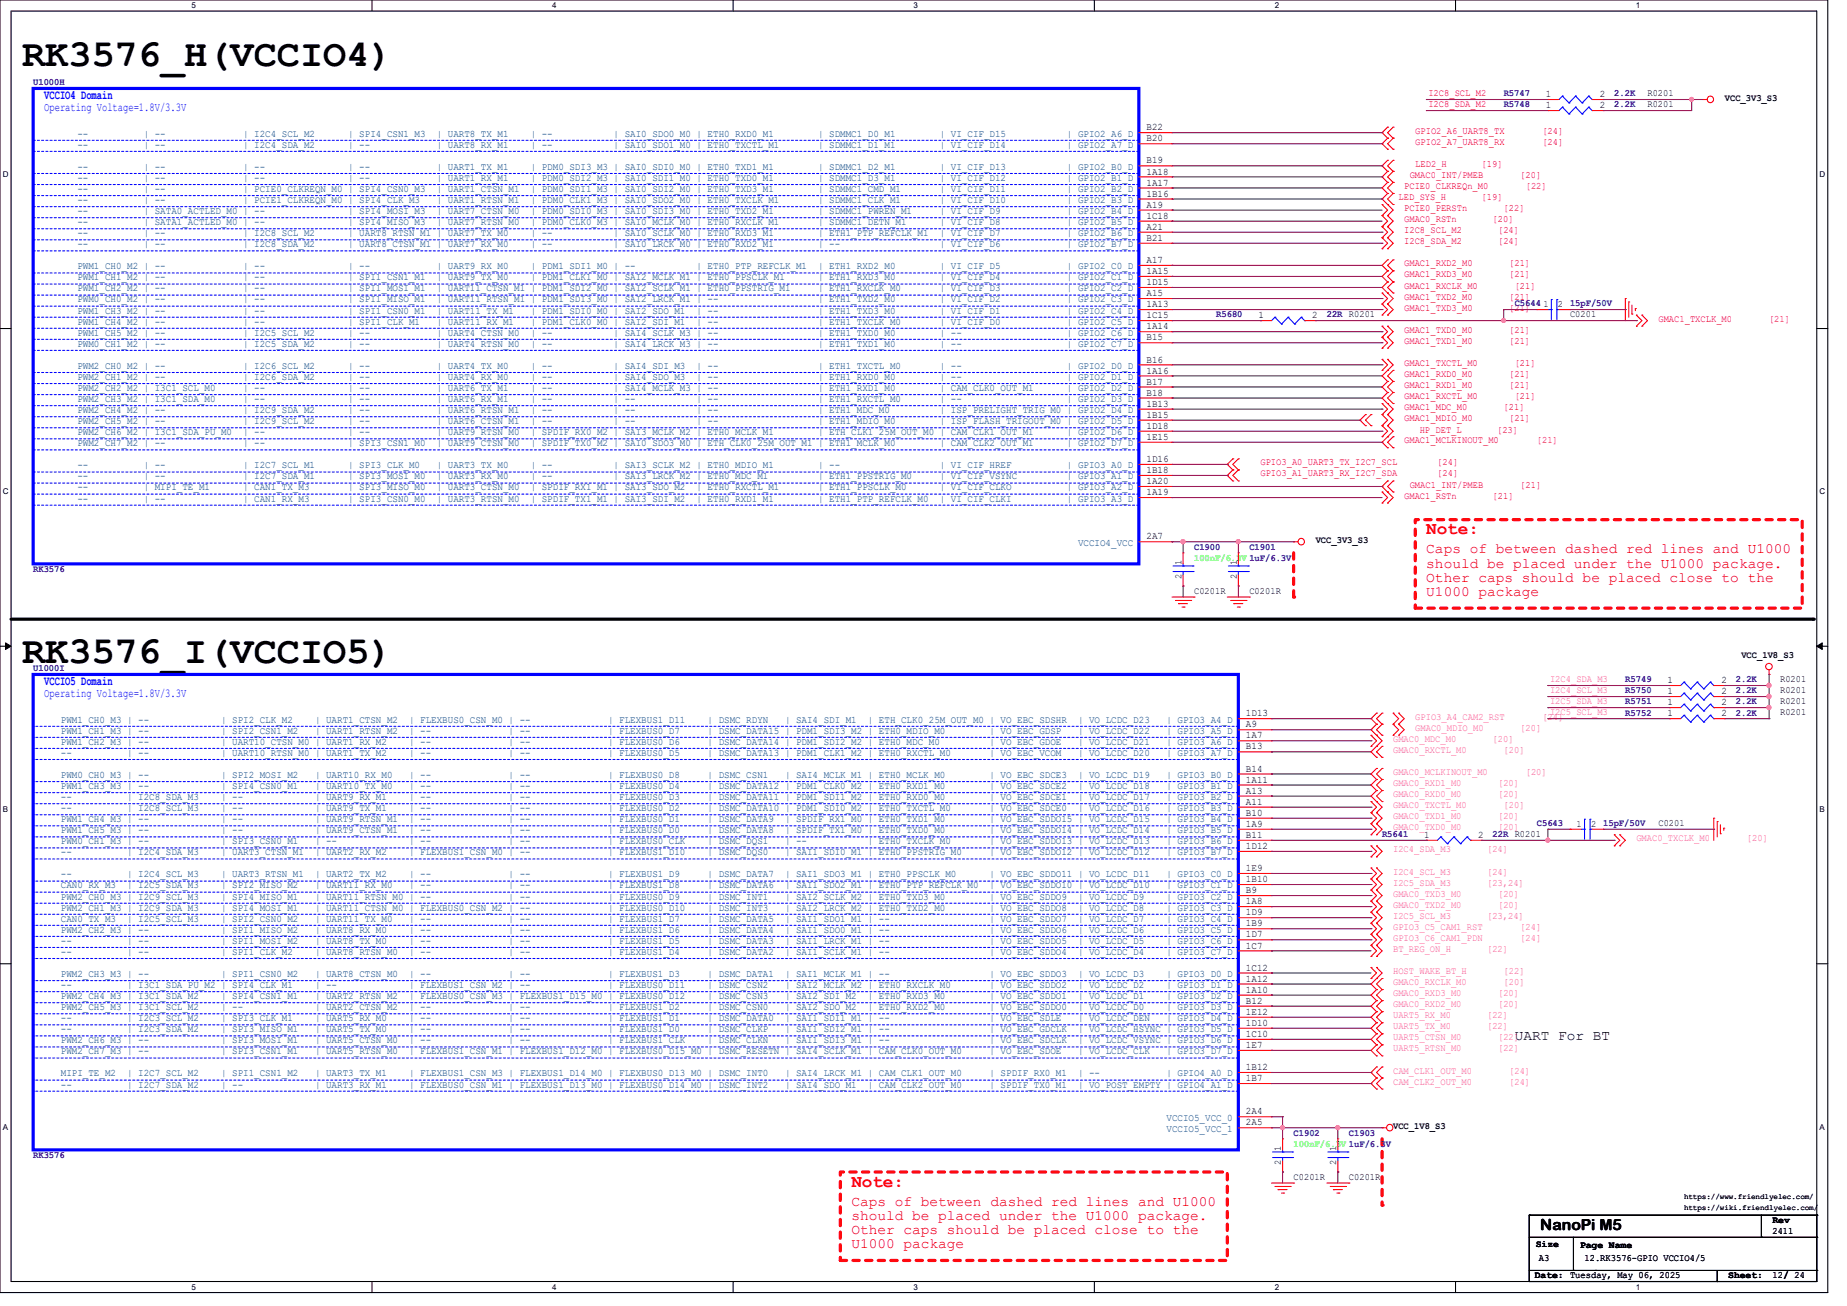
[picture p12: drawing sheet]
<svg xmlns="http://www.w3.org/2000/svg" width="297mm" height="210mm" viewBox="0 0 297 210" stroke-linecap="round" stroke-linejoin="round" font-family="sans-serif">
<defs><g id="words">
<g font-size="6.2">
<text x="3.6" y="10.5">RK3576_H(VCCIO4)</text>
<text x="3.6" y="106.6">RK3576_I(VCCIO5)</text>
</g>
<g font-size="2.8" fill="#f00">
<text x="229.4" y="85.9">Note:</text>
<text x="136.9" y="190.8">Note:</text>
</g>
<text font-size="2.5" x="247.7" y="197.7">NanoPi M5</text>
<g font-size="2.3" fill="#f00">
<text x="229.4" y="89">Caps of between dashed red lines and U1000</text>
<text x="229.4" y="91.3">should be placed under the U1000 package.</text>
<text x="229.4" y="93.6">Other caps should be placed close to the</text>
<text x="229.4" y="95.8">U1000 package</text>
<text x="136.9" y="193.9">Caps of between dashed red lines and U1000</text>
<text x="136.9" y="196.2">should be placed under the U1000 package.</text>
<text x="136.9" y="198.5">Other caps should be placed close to the</text>
<text x="136.9" y="200.7">U1000 package</text>
</g>
<text font-size="2.3" x="243.6" y="167.2">UART For BT</text>
<g font-size="2.1" fill="#00f">
<text x="7.1" y="16">VCCIO4 Domain</text>
<text x="7.1" y="110.2">VCCIO5 Domain</text>
</g>
<g font-size="1.9" fill="#00f">
<text x="7.1" y="17.9">Operating Voltage=1.8V/3.3V</text>
<text x="7.1" y="112.1">Operating Voltage=1.8V/3.3V</text>
</g>
<g font-size="1.6" fill="#00007f">
<text x="5.3" y="13.7">U1000H</text>
<text x="241.8" y="17.3">R5748</text>
<text x="241.8" y="15.5">R5747</text>
<text x="259.6" y="17.3">2.2K</text>
<text x="259.6" y="15.5">2.2K</text>
<text x="195.6" y="51.1">R5680</text>
<text x="213.4" y="51.1">22R R0201</text>
<text x="243.6" y="49.3">C5644</text>
<text x="252.5" y="49.3">15pF/50V</text>
<text x="192" y="88.4">C1900</text>
<text x="200.9" y="88.4">C1901</text>
<text x="5.3" y="91.9">RK3576</text>
<text x="5.3" y="107.9">U1000I</text>
<text x="261.4" y="113.3">R5751</text>
<text x="261.4" y="109.7">R5749</text>
<text x="261.4" y="111.5">R5750</text>
<text x="279.1" y="113.3">2.2K</text>
<text x="279.1" y="109.7">2.2K</text>
<text x="279.1" y="111.5">2.2K</text>
<text x="261.4" y="115.1">R5752</text>
<text x="279.1" y="115.1">2.2K</text>
<text x="222.2" y="134.6">R5641</text>
<text x="240" y="134.6">22R R0201</text>
<text x="247.1" y="132.8">C5643</text>
<text x="257.8" y="132.8">15pF/50V</text>
<text x="208" y="182.6">C1902</text>
<text x="216.9" y="182.6">C1903</text>
<text x="5.3" y="186.2">RK3576</text>
</g>
<g font-size="1.6" fill="#f00">
<text x="229.7" y="15.5">I2C8_SCL_M2</text>
<text x="229.7" y="17.2">I2C8_SDA_M2</text>
<text x="227.6" y="21.5">GPIO2_A6_UART8_TX</text>
<text x="227.6" y="23.3">GPIO2_A7_UART8_RX</text>
<text x="248" y="21.5">[24]</text>
<text x="248" y="23.3">[24]</text>
<text x="226.7" y="28.6">GMAC0_INT/PMEB</text>
<text x="227.6" y="26.8">LED2_H</text>
<text x="238.2" y="26.8">[19]</text>
<text x="244.5" y="28.6">[20]</text>
<text x="224.9" y="32.2">LED_SYS_H</text>
<text x="225.8" y="35.7">GMAC0_RSTn</text>
<text x="225.8" y="30.4">PCIE0_CLKREQn_M0</text>
<text x="225.8" y="34">PCIE0_PERSTn</text>
<text x="238.2" y="32.2">[19]</text>
<text x="240" y="35.7">[20]</text>
<text x="241.8" y="34">[22]</text>
<text x="245.4" y="30.4">[22]</text>
<text x="225.8" y="37.5">I2C8_SCL_M2</text>
<text x="225.8" y="39.3">I2C8_SDA_M2</text>
<text x="240.9" y="37.5">[24]</text>
<text x="240.9" y="39.3">[24]</text>
<text x="225.8" y="42.8">GMAC1_RXD2_M0</text>
<text x="225.8" y="44.6">GMAC1_RXD3_M0</text>
<text x="225.8" y="46.4">GMAC1_RXCLK_M0</text>
<text x="242.7" y="42.8">[21]</text>
<text x="242.7" y="44.6">[21]</text>
<text x="243.6" y="46.4">[21]</text>
<text x="225.8" y="48.2">GMAC1_TXD2_M0</text>
<text x="225.8" y="50">GMAC1_TXD3_M0</text>
<text x="225.8" y="53.5">GMAC1_TXD0_M0</text>
<text x="242.7" y="48.2">[21]</text>
<text x="242.7" y="50">[21]</text>
<text x="242.7" y="53.5">[21]</text>
<text x="266.7" y="51.7">GMAC1_TXCLK_M0</text>
<text x="284.5" y="51.7">[21]</text>
<text x="225.8" y="55.3">GMAC1_TXD1_M0</text>
<text x="225.8" y="58.8">GMAC1_TXCTL_M0</text>
<text x="242.7" y="55.3">[21]</text>
<text x="243.6" y="58.8">[21]</text>
<text x="225.8" y="60.6">GMAC1_RXD0_M0</text>
<text x="225.8" y="62.4">GMAC1_RXD1_M0</text>
<text x="225.8" y="64.2">GMAC1_RXCTL_M0</text>
<text x="225.8" y="66">GMAC1_MDC_M0</text>
<text x="241.8" y="66">[21]</text>
<text x="242.7" y="60.6">[21]</text>
<text x="242.7" y="62.4">[21]</text>
<text x="243.6" y="64.2">[21]</text>
<text x="225.8" y="67.7">GMAC1_MDIO_M0</text>
<text x="225.8" y="71.3">GMAC1_MCLKINOUT_M0</text>
<text x="228.3" y="69.7">HP_DET_L</text>
<text x="240.7" y="69.7">[23]</text>
<text x="242.7" y="67.7">[21]</text>
<text x="247.1" y="71.3">[21]</text>
<text x="202.7" y="74.8">GPIO3_A0_UART3_TX_I2C7_SCL</text>
<text x="202.7" y="76.6">GPIO3_A1_UART3_RX_I2C7_SDA</text>
<text x="231.1" y="74.8">[24]</text>
<text x="231.1" y="76.6">[24]</text>
<text x="225.8" y="80.2">GMAC1_RSTn</text>
<text x="226.7" y="78.4">GMAC1_INT/PMEB</text>
<text x="240" y="80.2">[21]</text>
<text x="244.5" y="78.4">[21]</text>
</g>
<g font-size="1.6">
<text x="248.6" y="17.4">1</text>
<text x="248.6" y="15.6">1</text>
<text x="257.3" y="17.4">2</text>
<text x="257.3" y="15.6">2</text>
<text x="264.9" y="17.2">R0201</text>
<text x="264.9" y="15.5">R0201</text>
<text x="277.4" y="16.2">VCC_3V3_S3</text>
<text x="184.4" y="21">B22</text>
<text x="184.4" y="22.7">B20</text>
<text x="184.4" y="26.3">B19</text>
<text x="184.4" y="28.1">1A18</text>
<text x="184.4" y="29.8">1A17</text>
<text x="184.4" y="31.6">1B16</text>
<text x="184.4" y="33.4">A19</text>
<text x="184.4" y="35.2">1C18</text>
<text x="184.4" y="37">A21</text>
<text x="184.4" y="38.7">B21</text>
<text x="184.4" y="42.3">A17</text>
<text x="184.4" y="44.1">1A15</text>
<text x="184.4" y="45.8">1D15</text>
<text x="184.4" y="47.6">A15</text>
<text x="184.4" y="49.4">1A13</text>
<text x="184.4" y="51.2">1C15</text>
<text x="184.4" y="53">1A14</text>
<text x="202.4" y="51.2">1</text>
<text x="211" y="51.2">2</text>
<text x="248.2" y="49.4">1</text>
<text x="250.5" y="49.4">2</text>
<text x="252.5" y="51">C0201</text>
<text x="184.4" y="54.7">B15</text>
<text x="184.4" y="58.3">B16</text>
<text x="184.4" y="60.1">1A16</text>
<text x="184.4" y="61.8">B17</text>
<text x="184.4" y="63.6">B18</text>
<text x="184.4" y="65.4">1B13</text>
<text x="184.4" y="67.2">1B15</text>
<text x="184.4" y="69">1D18</text>
<text x="184.4" y="70.7">1E15</text>
<text x="184.4" y="74.3">1D16</text>
<text x="184.4" y="76.1">1B18</text>
<text x="184.4" y="77.9">1A20</text>
<text x="184.4" y="79.6">1A19</text>
<text x="184.4" y="86.7">2A7</text>
<text x="211.6" y="87.3">VCC_3V3_S3</text>
<text x="190" y="93.2" transform="rotate(-90 190 93.2)">2</text>
<text x="190" y="90.8" transform="rotate(-90 190 90.8)">1</text>
<text x="192" y="95.5">C0201R</text>
<text x="198.9" y="93.2" transform="rotate(-90 198.9 93.2)">2</text>
<text x="198.9" y="90.8" transform="rotate(-90 198.9 90.8)">1</text>
<text x="200.9" y="95.5">C0201R</text>
<text x="280" y="105.8">VCC_1V8_S3</text>
<text x="268.1" y="113.4">1</text>
<text x="268.1" y="109.9">1</text>
<text x="268.1" y="111.6">1</text>
<text x="276.8" y="113.4">2</text>
<text x="276.8" y="109.9">2</text>
<text x="276.8" y="111.6">2</text>
<text x="286.3" y="113.2">R0201</text>
<text x="286.3" y="109.7">R0201</text>
<text x="286.3" y="111.5">R0201</text>
<text x="200.4" y="115.2">1D13</text>
<text x="200.4" y="117">A9</text>
<text x="200.4" y="118.7">1A7</text>
<text x="268.1" y="115.2">1</text>
<text x="276.8" y="115.2">2</text>
<text x="286.3" y="115">R0201</text>
<text x="200.4" y="120.5">B13</text>
<text x="200.4" y="124.1">B14</text>
<text x="200.4" y="125.9">1A11</text>
<text x="200.4" y="127.6">A13</text>
<text x="200.4" y="129.4">A11</text>
<text x="200.4" y="131.2">B10</text>
<text x="200.4" y="133">1A9</text>
<text x="200.4" y="134.7">B11</text>
<text x="200.4" y="136.5">1D12</text>
<text x="229" y="134.7">1</text>
<text x="237.7" y="134.7">2</text>
<text x="253.5" y="133">1</text>
<text x="255.9" y="133">2</text>
<text x="266.7" y="132.8">C0201</text>
<text x="200.4" y="140.1">1E9</text>
<text x="200.4" y="141.9">1B10</text>
<text x="200.4" y="143.6">B9</text>
<text x="200.4" y="145.4">1A8</text>
<text x="200.4" y="147.2">1D9</text>
<text x="200.4" y="149">1B9</text>
<text x="200.4" y="150.8">1D7</text>
<text x="200.4" y="152.5">1C7</text>
<text x="200.4" y="156.1">1C12</text>
<text x="200.4" y="157.9">1A12</text>
<text x="200.4" y="159.6">1A10</text>
<text x="200.4" y="161.4">B12</text>
<text x="200.4" y="163.2">1E12</text>
<text x="200.4" y="165">1D10</text>
<text x="200.4" y="166.8">1C10</text>
<text x="200.4" y="168.5">1E7</text>
<text x="200.4" y="172.1">1B12</text>
<text x="200.4" y="173.9">1B7</text>
<text x="200.4" y="179.2">2A4</text>
<text x="200.4" y="181">2A5</text>
<text x="206" y="185.1" transform="rotate(-90 206 185.1)">1</text>
<text x="214.9" y="185.1" transform="rotate(-90 214.9 185.1)">1</text>
<text x="224" y="181.6">VCC_1V8_S3</text>
<text x="206" y="187.4" transform="rotate(-90 206 187.4)">2</text>
<text x="208" y="189.7">C0201R</text>
<text x="214.9" y="187.4" transform="rotate(-90 214.9 187.4)">2</text>
<text x="216.9" y="189.7">C0201R</text>
<text x="285" y="196.7">Rev</text>
<text x="247" y="200.6">Size</text>
<text x="247.5" y="202.9">A3</text>
<text x="254.1" y="200.7">Page Name</text>
<text x="254.8" y="202.9">12.RK3576-GPIO VCCIO4/5</text>
<text x="285" y="198.4">2411</text>
<text x="246.8" y="205.6">Date: Tuesday, May 06, 2025</text>
<text x="277.9" y="205.6">Sheet:</text>
<text x="285" y="205.5">12/ 24</text>
</g>
<g font-size="1.6" fill="#003f7f">
<text x="12.4" y="22">--</text>
<text x="12.4" y="23.7">--</text>
<text x="23.1" y="22">| --</text>
<text x="23.1" y="23.7">| --</text>
<text x="39.1" y="22">| I2C4_SCL_M2</text>
<text x="39.1" y="23.7">| I2C4_SDA_M2</text>
<text x="56" y="22">| SPI4_CSN1_M3</text>
<text x="56" y="23.7">| --</text>
<text x="70.2" y="22">| UART8_TX_M1</text>
<text x="70.2" y="23.7">| UART8_RX_M1</text>
<text x="85.3" y="22">| --</text>
<text x="85.3" y="23.7">| --</text>
<text x="98.7" y="22">| SAI0_SDO0_M0 | ETH0_RXD0_M1</text>
<text x="98.7" y="23.7">| SAI0_SDO1_M0 | ETH0_TXCTL_M1</text>
<text x="131.6" y="22">| SDMMC1_D0_M1</text>
<text x="131.6" y="23.7">| SDMMC1_D1_M1</text>
<text x="151.1" y="22">| VI_CIF_D15</text>
<text x="151.1" y="23.7">| VI_CIF_D14</text>
<text x="171.6" y="22">| GPIO2_A6_D</text>
<text x="171.6" y="23.7">| GPIO2_A7_D</text>
<text x="12.4" y="27.3">--</text>
<text x="12.4" y="29.1">--</text>
<text x="23.1" y="27.3">| --</text>
<text x="23.1" y="29.1">| --</text>
<text x="39.1" y="27.3">| --</text>
<text x="39.1" y="29.1">| --</text>
<text x="56" y="27.3">| --</text>
<text x="56" y="29.1">| --</text>
<text x="70.2" y="27.3">| UART1_TX_M1</text>
<text x="70.2" y="29.1">| UART1_RX_M1</text>
<text x="85.3" y="27.3">| PDM0_SDI3_M3 | SAI0_SDI0_M0 | ETH0_TXD1_M1</text>
<text x="85.3" y="29.1">| PDM0_SDI2_M3 | SAI0_SDI1_M0 | ETH0_TXD0_M1</text>
<text x="131.6" y="27.3">| SDMMC1_D2_M1</text>
<text x="131.6" y="29.1">| SDMMC1_D3_M1</text>
<text x="151.1" y="27.3">| VI_CIF_D13</text>
<text x="151.1" y="29.1">| VI_CIF_D12</text>
<text x="171.6" y="27.3">| GPIO2_B0_D</text>
<text x="171.6" y="29.1">| GPIO2_B1_D</text>
<text x="12.4" y="30.9">--</text>
<text x="12.4" y="32.6">--</text>
<text x="12.4" y="34.4">--</text>
<text x="23.1" y="30.9">| --</text>
<text x="23.1" y="32.6">| --</text>
<text x="23.1" y="34.4">| SATA0_ACTLED_M0 | --</text>
<text x="39.1" y="30.9">| PCIE0_CLKREQN_M0 | SPI4_CSN0_M3</text>
<text x="39.1" y="32.6">| PCIE1_CLKREQN_M0 | SPI4_CLK_M3</text>
<text x="56" y="34.4">| SPI4_MOSI_M3</text>
<text x="70.2" y="30.9">| UART1_CTSN_M1</text>
<text x="70.2" y="32.6">| UART1_RTSN_M1</text>
<text x="70.2" y="34.4">| UART7_CTSN_M0</text>
<text x="85.3" y="30.9">| PDM0_SDI1_M3 | SAI0_SDI2_M0 | ETH0_TXD3_M1</text>
<text x="85.3" y="32.6">| PDM0_CLK1_M3 | SAI0_SDO2_M0 | ETH0_TXCLK_M1</text>
<text x="85.3" y="34.4">| PDM0_SDI0_M3 | SAI0_SDI3_M0 | ETH0_TXD2_M1</text>
<text x="131.6" y="30.9">| SDMMC1_CMD_M1</text>
<text x="131.6" y="32.6">| SDMMC1_CLK_M1</text>
<text x="131.6" y="34.4">| SDMMC1_PWREN_M1</text>
<text x="151.1" y="30.9">| VI_CIF_D11</text>
<text x="151.1" y="32.6">| VI_CIF_D10</text>
<text x="151.1" y="34.4">| VI_CIF_D9</text>
<text x="171.6" y="30.9">| GPIO2_B2_D</text>
<text x="171.6" y="32.6">| GPIO2_B3_D</text>
<text x="171.6" y="34.4">| GPIO2_B4_D</text>
<text x="12.4" y="36.2">--</text>
<text x="12.4" y="38">--</text>
<text x="12.4" y="39.8">--</text>
<text x="23.1" y="36.2">| SATA1_ACTLED_M0 | --</text>
<text x="23.1" y="38">| --</text>
<text x="23.1" y="39.8">| --</text>
<text x="39.1" y="38">| I2C8_SCL_M2</text>
<text x="39.1" y="39.8">| I2C8_SDA_M2</text>
<text x="56" y="36.2">| SPI4_MISO_M3</text>
<text x="56" y="38">| UART8_RTSN_M1 | UART7_TX_M0</text>
<text x="56" y="39.8">| UART8_CTSN_M1 | UART7_RX_M0</text>
<text x="70.2" y="36.2">| UART7_RTSN_M0</text>
<text x="85.3" y="36.2">| PDM0_CLK0_M3 | SAI0_MCLK_M0 | ETH0_RXCLK_M1</text>
<text x="85.3" y="38">| --</text>
<text x="85.3" y="39.8">| --</text>
<text x="98.7" y="38">| SAI0_SCLK_M0 | ETH0_RXD3_M1</text>
<text x="98.7" y="39.8">| SAI0_LRCK_M0 | ETH0_RXD2_M1</text>
<text x="131.6" y="36.2">| SDMMC1_DETN_M1</text>
<text x="131.6" y="38">| ETH1_PTP_REFCLK_M1</text>
<text x="131.6" y="39.8">| --</text>
<text x="151.1" y="36.2">| VI_CIF_D8</text>
<text x="151.1" y="38">| VI_CIF_D7</text>
<text x="151.1" y="39.8">| VI_CIF_D6</text>
<text x="171.6" y="36.2">| GPIO2_B5_D</text>
<text x="171.6" y="38">| GPIO2_B6_D</text>
<text x="171.6" y="39.8">| GPIO2_B7_D</text>
<text x="12.4" y="43.3">PWM1_CH0_M2 | --</text>
<text x="12.4" y="45.1">PWM1_CH1_M2 | --</text>
<text x="12.4" y="46.9">PWM1_CH2_M2 | --</text>
<text x="39.1" y="43.3">| --</text>
<text x="39.1" y="45.1">| --</text>
<text x="39.1" y="46.9">| --</text>
<text x="56" y="43.3">| --</text>
<text x="56" y="45.1">| SPI1_CSN1_M1</text>
<text x="56" y="46.9">| SPI1_MOSI_M1</text>
<text x="70.2" y="43.3">| UART9_RX_M0</text>
<text x="70.2" y="45.1">| UART9_TX_M0</text>
<text x="70.2" y="46.9">| UART11_CTSN_M1 | PDM1_SDI2_M0 | SAI2_SCLK_M1 | ETH0_PPSTRIG_M1</text>
<text x="85.3" y="43.3">| PDM1_SDI1_M0 | --</text>
<text x="85.3" y="45.1">| PDM1_CLK1_M0 | SAI2_MCLK_M1 | ETH0_PPSCLK_M1</text>
<text x="112" y="43.3">| ETH0_PTP_REFCLK_M1</text>
<text x="131.6" y="43.3">| ETH1_RXD2_M0</text>
<text x="131.6" y="45.1">| ETH1_RXD3_M0</text>
<text x="131.6" y="46.9">| ETH1_RXCLK_M0</text>
<text x="151.1" y="43.3">| VI_CIF_D5</text>
<text x="151.1" y="45.1">| VI_CIF_D4</text>
<text x="151.1" y="46.9">| VI_CIF_D3</text>
<text x="171.6" y="43.3">| GPIO2_C0_D</text>
<text x="171.6" y="45.1">| GPIO2_C1_D</text>
<text x="171.6" y="46.9">| GPIO2_C2_D</text>
<text x="12.4" y="48.6">PWM0_CH0_M2 | --</text>
<text x="12.4" y="50.4">PWM1_CH3_M2 | --</text>
<text x="12.4" y="52.2">PWM1_CH4_M2 | --</text>
<text x="12.4" y="54">PWM1_CH5_M2 | --</text>
<text x="39.1" y="48.6">| --</text>
<text x="39.1" y="50.4">| --</text>
<text x="39.1" y="52.2">| --</text>
<text x="39.1" y="54">| I2C5_SCL_M2</text>
<text x="56" y="48.6">| SPI1_MISO_M1</text>
<text x="56" y="50.4">| SPI1_CSN0_M1</text>
<text x="56" y="52.2">| SPI1_CLK_M1</text>
<text x="56" y="54">| --</text>
<text x="70.2" y="48.6">| UART11_RTSN_M1 | PDM1_SDI3_M0 | SAI2_LRCK_M1 | --</text>
<text x="70.2" y="50.4">| UART11_TX_M1</text>
<text x="70.2" y="52.2">| UART11_RX_M1</text>
<text x="70.2" y="54">| UART4_CTSN_M0</text>
<text x="85.3" y="50.4">| PDM1_SDI0_M0 | SAI2_SDO_M1</text>
<text x="85.3" y="52.2">| PDM1_CLK0_M0 | SAI2_SDI_M1</text>
<text x="85.3" y="54">| --</text>
<text x="98.7" y="54">| SAI4_SCLK_M3 | --</text>
<text x="112" y="50.4">| --</text>
<text x="112" y="52.2">| --</text>
<text x="131.6" y="48.6">| ETH1_TXD2_M0</text>
<text x="131.6" y="50.4">| ETH1_TXD3_M0</text>
<text x="131.6" y="52.2">| ETH1_TXCLK_M0</text>
<text x="131.6" y="54">| ETH1_TXD0_M0</text>
<text x="151.1" y="48.6">| VI_CIF_D2</text>
<text x="151.1" y="50.4">| VI_CIF_D1</text>
<text x="151.1" y="52.2">| VI_CIF_D0</text>
<text x="151.1" y="54">| --</text>
<text x="171.6" y="48.6">| GPIO2_C3_D</text>
<text x="171.6" y="50.4">| GPIO2_C4_D</text>
<text x="171.6" y="52.2">| GPIO2_C5_D</text>
<text x="171.6" y="54">| GPIO2_C6_D</text>
<text x="12.4" y="55.8">PWM0_CH1_M2 | --</text>
<text x="12.4" y="59.3">PWM2_CH0_M2 | --</text>
<text x="39.1" y="55.8">| I2C5_SDA_M2</text>
<text x="39.1" y="59.3">| I2C6_SCL_M2</text>
<text x="56" y="55.8">| --</text>
<text x="56" y="59.3">| --</text>
<text x="70.2" y="55.8">| UART4_RTSN_M0</text>
<text x="70.2" y="59.3">| UART4_TX_M0</text>
<text x="85.3" y="55.8">| --</text>
<text x="85.3" y="59.3">| --</text>
<text x="98.7" y="55.8">| SAI4_LRCK_M3 | --</text>
<text x="98.7" y="59.3">| SAI4_SDI_M3</text>
<text x="112" y="59.3">| --</text>
<text x="131.6" y="55.8">| ETH1_TXD1_M0</text>
<text x="131.6" y="59.3">| ETH1_TXCTL_M0</text>
<text x="151.1" y="55.8">| --</text>
<text x="151.1" y="59.3">| --</text>
<text x="171.6" y="55.8">| GPIO2_C7_D</text>
<text x="171.6" y="59.3">| GPIO2_D0_D</text>
<text x="12.4" y="61.1">PWM2_CH1_M2 | --</text>
<text x="12.4" y="62.9">PWM2_CH2_M2 | I3C1_SCL_M0</text>
<text x="12.4" y="64.6">PWM2_CH3_M2 | I3C1_SDA_M0</text>
<text x="39.1" y="61.1">| I2C6_SDA_M2</text>
<text x="39.1" y="62.9">| --</text>
<text x="39.1" y="64.6">| --</text>
<text x="56" y="61.1">| --</text>
<text x="56" y="62.9">| --</text>
<text x="56" y="64.6">| --</text>
<text x="70.2" y="61.1">| UART4_RX_M0</text>
<text x="70.2" y="62.9">| UART6_TX_M1</text>
<text x="70.2" y="64.6">| UART6_RX_M1</text>
<text x="85.3" y="61.1">| --</text>
<text x="85.3" y="62.9">| --</text>
<text x="85.3" y="64.6">| --</text>
<text x="98.7" y="61.1">| SAI4_SDO_M3</text>
<text x="98.7" y="62.9">| SAI4_MCLK_M3 | --</text>
<text x="98.7" y="64.6">| --</text>
<text x="112" y="61.1">| --</text>
<text x="112" y="64.6">| --</text>
<text x="131.6" y="61.1">| ETH1_RXD0_M0</text>
<text x="131.6" y="62.9">| ETH1_RXD1_M0</text>
<text x="131.6" y="64.6">| ETH1_RXCTL_M0</text>
<text x="151.1" y="61.1">| --</text>
<text x="151.1" y="62.9">| CAM_CLK0_OUT_M1</text>
<text x="151.1" y="64.6">| --</text>
<text x="171.6" y="61.1">| GPIO2_D1_D</text>
<text x="171.6" y="62.9">| GPIO2_D2_D</text>
<text x="171.6" y="64.6">| GPIO2_D3_D</text>
<text x="12.4" y="66.4">PWM2_CH4_M2 | --</text>
<text x="12.4" y="68.2">PWM2_CH5_M2 | --</text>
<text x="12.4" y="70">PWM2_CH6_M2 | I3C1_SDA_PU_M0</text>
<text x="12.4" y="71.8">PWM2_CH7_M2 | --</text>
<text x="39.1" y="66.4">| I2C9_SDA_M2</text>
<text x="39.1" y="68.2">| I2C9_SCL_M2</text>
<text x="39.1" y="70">| --</text>
<text x="39.1" y="71.8">| --</text>
<text x="56" y="66.4">| --</text>
<text x="56" y="68.2">| --</text>
<text x="56" y="70">| --</text>
<text x="56" y="71.8">| SPI3_CSN1_M0</text>
<text x="70.2" y="66.4">| UART6_RTSN_M1</text>
<text x="70.2" y="68.2">| UART6_CTSN_M1</text>
<text x="70.2" y="70">| UART9_RTSN_M0</text>
<text x="70.2" y="71.8">| UART9_CTSN_M0</text>
<text x="85.3" y="66.4">| --</text>
<text x="85.3" y="68.2">| --</text>
<text x="85.3" y="70">| SPDIF_RX0_M2 | SAI3_MCLK_M2 | ETH0_MCLK_M1</text>
<text x="85.3" y="71.8">| SPDIF_TX0_M2 | SAI0_SDO3_M0 | ETH_CLK0_25M_OUT_M1 | ETH1_MCLK_M0</text>
<text x="98.7" y="66.4">| --</text>
<text x="98.7" y="68.2">| --</text>
<text x="112" y="66.4">| --</text>
<text x="112" y="68.2">| --</text>
<text x="131.6" y="66.4">| ETH1_MDC_M0</text>
<text x="131.6" y="68.2">| ETH1_MDIO_M0</text>
<text x="131.6" y="70">| ETH_CLK1_25M_OUT_M0 | CAM_CLK1_OUT_M1</text>
<text x="151.1" y="66.4">| ISP_PRELIGHT_TRIG_M0 | GPIO2_D4_D</text>
<text x="151.1" y="68.2">| ISP_FLASH_TRIGOUT_M0 | GPIO2_D5_D</text>
<text x="151.1" y="71.8">| CAM_CLK2_OUT_M1</text>
<text x="171.6" y="70">| GPIO2_D6_D</text>
<text x="171.6" y="71.8">| GPIO2_D7_D</text>
<text x="12.4" y="75.3">--</text>
<text x="12.4" y="77.1">--</text>
<text x="23.1" y="75.3">| --</text>
<text x="23.1" y="77.1">| --</text>
<text x="39.1" y="75.3">| I2C7_SCL_M1</text>
<text x="39.1" y="77.1">| I2C7_SDA_M1</text>
<text x="56" y="75.3">| SPI3_CLK_M0</text>
<text x="56" y="77.1">| SPI3_MOSI_M0</text>
<text x="70.2" y="75.3">| UART3_TX_M0</text>
<text x="70.2" y="77.1">| UART3_RX_M0</text>
<text x="85.3" y="75.3">| --</text>
<text x="85.3" y="77.1">| --</text>
<text x="98.7" y="75.3">| SAI3_SCLK_M2 | ETH0_MDIO_M1</text>
<text x="98.7" y="77.1">| SAI3_LRCK_M2 | ETH0_MDC_M1</text>
<text x="131.6" y="75.3">| --</text>
<text x="131.6" y="77.1">| ETH1_PPSTRIG_M0</text>
<text x="151.1" y="75.3">| VI_CIF_HREF</text>
<text x="151.1" y="77.1">| VI_CIF_VSYNC</text>
<text x="171.6" y="75.3">| GPIO3_A0_D</text>
<text x="171.6" y="77.1">| GPIO3_A1_D</text>
<text x="12.4" y="78.9">--</text>
<text x="12.4" y="80.6">--</text>
<text x="23.1" y="78.9">| MIPI_TE_M1</text>
<text x="23.1" y="80.6">| --</text>
<text x="39.1" y="78.9">| CAN1_TX_M3</text>
<text x="39.1" y="80.6">| CAN1_RX_M3</text>
<text x="56" y="78.9">| SPI3_MISO_M0</text>
<text x="56" y="80.6">| SPI3_CSN0_M0</text>
<text x="70.2" y="78.9">| UART3_CTSN_M0</text>
<text x="70.2" y="80.6">| UART3_RTSN_M0</text>
<text x="85.3" y="78.9">| SPDIF_RX1_M1 | SAI3_SDO_M2</text>
<text x="85.3" y="80.6">| SPDIF_TX1_M1 | SAI3_SDI_M2</text>
<text x="112" y="78.9">| ETH0_RXCTL_M1</text>
<text x="112" y="80.6">| ETH0_RXD1_M1</text>
<text x="131.6" y="78.9">| ETH1_PPSCLK_M0</text>
<text x="131.6" y="80.6">| ETH1_PTP_REFCLK_M0</text>
<text x="151.1" y="78.9">| VI_CIF_CLKO</text>
<text x="151.1" y="80.6">| VI_CIF_CLKI</text>
<text x="171.6" y="78.9">| GPIO3_A2_D</text>
<text x="171.6" y="80.6">| GPIO3_A3_D</text>
<text x="173.4" y="87.8">VCCIO4_VCC</text>
<text x="9.8" y="116.2">PWM1_CH0_M3 | --</text>
<text x="9.8" y="118">PWM1_CH1_M3 | --</text>
<text x="9.8" y="119.8">PWM1_CH2_M3 | --</text>
<text x="35.6" y="116.2">| SPI2_CLK_M2</text>
<text x="35.6" y="118">| SPI2_CSN1_M2</text>
<text x="35.6" y="119.8">| UART10_CTSN_M0 | UART1_RX_M2</text>
<text x="50.7" y="116.2">| UART1_CTSN_M2</text>
<text x="50.7" y="118">| UART1_RTSN_M2</text>
<text x="65.8" y="116.2">| FLEXBUS0_CSN_M0 | --</text>
<text x="65.8" y="118">| --</text>
<text x="65.8" y="119.8">| --</text>
<text x="81.8" y="118">| --</text>
<text x="81.8" y="119.8">| --</text>
<text x="97.8" y="116.2">| FLEXBUS1_D11</text>
<text x="97.8" y="118">| FLEXBUS0_D7</text>
<text x="97.8" y="119.8">| FLEXBUS0_D6</text>
<text x="113.8" y="116.2">| DSMC_RDYN</text>
<text x="113.8" y="118">| DSMC_DATA15 | PDM1_SDI3_M2 | ETH0_MDIO_M0</text>
<text x="113.8" y="119.8">| DSMC_DATA14 | PDM1_SDI2_M2 | ETH0_MDC_M0</text>
<text x="126.2" y="116.2">| SAI4_SDI_M1</text>
<text x="139.6" y="116.2">| ETH_CLK0_25M_OUT_M0 | VO_EBC_SDSHR</text>
<text x="159.1" y="118">| VO_EBC_GDSP</text>
<text x="159.1" y="119.8">| VO_EBC_GDOE</text>
<text x="173.4" y="116.2">| VO_LCDC_D23</text>
<text x="173.4" y="118">| VO_LCDC_D22</text>
<text x="173.4" y="119.8">| VO_LCDC_D21</text>
<text x="187.6" y="116.2">| GPIO3_A4_D</text>
<text x="187.6" y="118">| GPIO3_A5_D</text>
<text x="187.6" y="119.8">| GPIO3_A6_D</text>
<text x="9.8" y="121.5">--</text>
<text x="9.8" y="125.1">PWM0_CH0_M3 | --</text>
<text x="20.4" y="121.5">| --</text>
<text x="35.6" y="121.5">| UART10_RTSN_M0 | UART1_TX_M2</text>
<text x="35.6" y="125.1">| SPI2_MOSI_M2</text>
<text x="50.7" y="125.1">| UART10_RX_M0</text>
<text x="65.8" y="121.5">| --</text>
<text x="65.8" y="125.1">| --</text>
<text x="81.8" y="121.5">| --</text>
<text x="81.8" y="125.1">| --</text>
<text x="97.8" y="121.5">| FLEXBUS0_D5</text>
<text x="97.8" y="125.1">| FLEXBUS0_D8</text>
<text x="113.8" y="121.5">| DSMC_DATA13 | PDM1_CLK1_M2 | ETH0_RXCTL_M0</text>
<text x="113.8" y="125.1">| DSMC_CSN1</text>
<text x="126.2" y="125.1">| SAI4_MCLK_M1 | ETH0_MCLK_M0</text>
<text x="159.1" y="121.5">| VO_EBC_VCOM</text>
<text x="159.1" y="125.1">| VO_EBC_SDCE3</text>
<text x="173.4" y="121.5">| VO_LCDC_D20</text>
<text x="173.4" y="125.1">| VO_LCDC_D19</text>
<text x="187.6" y="121.5">| GPIO3_A7_D</text>
<text x="187.6" y="125.1">| GPIO3_B0_D</text>
<text x="9.8" y="126.9">PWM1_CH3_M3 | --</text>
<text x="9.8" y="128.7">--</text>
<text x="9.8" y="130.4">--</text>
<text x="20.4" y="128.7">| I2C8_SDA_M3</text>
<text x="20.4" y="130.4">| I2C8_SCL_M3</text>
<text x="35.6" y="126.9">| SPI4_CSN0_M1</text>
<text x="35.6" y="128.7">| --</text>
<text x="35.6" y="130.4">| --</text>
<text x="50.7" y="126.9">| UART10_TX_M0</text>
<text x="50.7" y="128.7">| UART9_RX_M1</text>
<text x="50.7" y="130.4">| UART9_TX_M1</text>
<text x="65.8" y="126.9">| --</text>
<text x="65.8" y="128.7">| --</text>
<text x="65.8" y="130.4">| --</text>
<text x="81.8" y="126.9">| --</text>
<text x="81.8" y="128.7">| --</text>
<text x="81.8" y="130.4">| --</text>
<text x="97.8" y="126.9">| FLEXBUS0_D4</text>
<text x="97.8" y="128.7">| FLEXBUS0_D3</text>
<text x="97.8" y="130.4">| FLEXBUS0_D2</text>
<text x="113.8" y="126.9">| DSMC_DATA12 | PDM1_CLK0_M2 | ETH0_RXD1_M0</text>
<text x="113.8" y="128.7">| DSMC_DATA11 | PDM1_SDI1_M2 | ETH0_RXD0_M0</text>
<text x="113.8" y="130.4">| DSMC_DATA10 | PDM1_SDI0_M2 | ETH0_TXCTL_M0</text>
<text x="159.1" y="126.9">| VO_EBC_SDCE2</text>
<text x="159.1" y="128.7">| VO_EBC_SDCE1</text>
<text x="159.1" y="130.4">| VO_EBC_SDCE0</text>
<text x="173.4" y="126.9">| VO_LCDC_D18</text>
<text x="173.4" y="128.7">| VO_LCDC_D17</text>
<text x="173.4" y="130.4">| VO_LCDC_D16</text>
<text x="187.6" y="126.9">| GPIO3_B1_D</text>
<text x="187.6" y="128.7">| GPIO3_B2_D</text>
<text x="187.6" y="130.4">| GPIO3_B3_D</text>
<text x="9.8" y="132.2">PWM1_CH4_M3 | --</text>
<text x="9.8" y="134">PWM1_CH5_M3 | --</text>
<text x="9.8" y="135.8">PWM0_CH1_M3 | --</text>
<text x="9.8" y="137.5">--</text>
<text x="20.4" y="137.5">| I2C4_SDA_M3</text>
<text x="35.6" y="132.2">| --</text>
<text x="35.6" y="134">| --</text>
<text x="35.6" y="135.8">| SPI3_CSN0_M1</text>
<text x="35.6" y="137.5">| UART3_CTSN_M1</text>
<text x="50.7" y="132.2">| UART9_RTSN_M1</text>
<text x="50.7" y="134">| UART9_CTSN_M1</text>
<text x="50.7" y="135.8">| --</text>
<text x="50.7" y="137.5">| UART2_RX_M2</text>
<text x="65.8" y="132.2">| --</text>
<text x="65.8" y="134">| --</text>
<text x="65.8" y="135.8">| --</text>
<text x="65.8" y="137.5">| FLEXBUS1_CSN_M0 | --</text>
<text x="81.8" y="132.2">| --</text>
<text x="81.8" y="134">| --</text>
<text x="81.8" y="135.8">| --</text>
<text x="97.8" y="132.2">| FLEXBUS0_D1</text>
<text x="97.8" y="134">| FLEXBUS0_D0</text>
<text x="97.8" y="135.8">| FLEXBUS0_CLK</text>
<text x="97.8" y="137.5">| FLEXBUS1_D10</text>
<text x="113.8" y="132.2">| DSMC_DATA9</text>
<text x="113.8" y="134">| DSMC_DATA8</text>
<text x="113.8" y="135.8">| DSMC_DQS1</text>
<text x="113.8" y="137.5">| DSMC_DQS0</text>
<text x="126.2" y="132.2">| SPDIF_RX1_M0 | ETH0_TXD1_M0</text>
<text x="126.2" y="134">| SPDIF_TX1_M0 | ETH0_TXD0_M0</text>
<text x="126.2" y="135.8">| --</text>
<text x="126.2" y="137.5">| SAI1_SDI0_M1 | ETH0_PPSTRIG_M0</text>
<text x="139.6" y="135.8">| ETH0_TXCLK_M0</text>
<text x="159.1" y="132.2">| VO_EBC_SDDO15 | VO_LCDC_D15</text>
<text x="159.1" y="134">| VO_EBC_SDDO14 | VO_LCDC_D14</text>
<text x="159.1" y="135.8">| VO_EBC_SDDO13 | VO_LCDC_D13</text>
<text x="159.1" y="137.5">| VO_EBC_SDDO12 | VO_LCDC_D12</text>
<text x="187.6" y="132.2">| GPIO3_B4_D</text>
<text x="187.6" y="134">| GPIO3_B5_D</text>
<text x="187.6" y="135.8">| GPIO3_B6_D</text>
<text x="187.6" y="137.5">| GPIO3_B7_D</text>
<text x="9.8" y="141.1">--</text>
<text x="9.8" y="142.9">CAN0_RX_M3</text>
<text x="20.4" y="141.1">| I2C4_SCL_M3</text>
<text x="20.4" y="142.9">| I2C5_SDA_M3</text>
<text x="35.6" y="141.1">| UART3_RTSN_M1</text>
<text x="35.6" y="142.9">| SPI2_MISO_M2</text>
<text x="50.7" y="141.1">| UART2_TX_M2</text>
<text x="50.7" y="142.9">| UART11_RX_M0</text>
<text x="65.8" y="141.1">| --</text>
<text x="65.8" y="142.9">| --</text>
<text x="81.8" y="141.1">| --</text>
<text x="81.8" y="142.9">| --</text>
<text x="97.8" y="141.1">| FLEXBUS1_D9</text>
<text x="97.8" y="142.9">| FLEXBUS1_D8</text>
<text x="113.8" y="141.1">| DSMC_DATA7</text>
<text x="113.8" y="142.9">| DSMC_DATA6</text>
<text x="126.2" y="141.1">| SAI1_SDO3_M1 | ETH0_PPSCLK_M0</text>
<text x="126.2" y="142.9">| SAI1_SDO2_M1 | ETH0_PTP_REFCLK_M0</text>
<text x="159.1" y="141.1">| VO_EBC_SDDO11 | VO_LCDC_D11</text>
<text x="159.1" y="142.9">| VO_EBC_SDDO10 | VO_LCDC_D10</text>
<text x="187.6" y="141.1">| GPIO3_C0_D</text>
<text x="187.6" y="142.9">| GPIO3_C1_D</text>
<text x="9.8" y="144.7">PWM2_CH0_M3 | I2C9_SCL_M3</text>
<text x="9.8" y="146.4">PWM2_CH1_M3 | I2C9_SDA_M3</text>
<text x="9.8" y="148.2">CAN0_TX_M3</text>
<text x="9.8" y="150">PWM2_CH2_M3 | --</text>
<text x="20.4" y="148.2">| I2C5_SCL_M3</text>
<text x="35.6" y="144.7">| SPI4_MISO_M1</text>
<text x="35.6" y="146.4">| SPI4_MOSI_M1</text>
<text x="35.6" y="148.2">| SPI2_CSN0_M2</text>
<text x="35.6" y="150">| SPI1_MISO_M2</text>
<text x="50.7" y="144.7">| UART11_RTSN_M0 | --</text>
<text x="50.7" y="146.4">| UART11_CTSN_M0 | FLEXBUS0_CSN_M2 | --</text>
<text x="50.7" y="148.2">| UART11_TX_M0</text>
<text x="50.7" y="150">| UART8_RX_M0</text>
<text x="65.8" y="148.2">| --</text>
<text x="65.8" y="150">| --</text>
<text x="81.8" y="144.7">| --</text>
<text x="81.8" y="148.2">| --</text>
<text x="81.8" y="150">| --</text>
<text x="97.8" y="144.7">| FLEXBUS0_D9</text>
<text x="97.8" y="146.4">| FLEXBUS0_D10</text>
<text x="97.8" y="148.2">| FLEXBUS1_D7</text>
<text x="97.8" y="150">| FLEXBUS1_D6</text>
<text x="113.8" y="144.7">| DSMC_INT1</text>
<text x="113.8" y="146.4">| DSMC_INT3</text>
<text x="113.8" y="148.2">| DSMC_DATA5</text>
<text x="113.8" y="150">| DSMC_DATA4</text>
<text x="126.2" y="144.7">| SAI2_SCLK_M2 | ETH0_TXD3_M0</text>
<text x="126.2" y="146.4">| SAI2_LRCK_M2 | ETH0_TXD2_M0</text>
<text x="126.2" y="148.2">| SAI1_SDO1_M1 | --</text>
<text x="126.2" y="150">| SAI1_SDO0_M1 | --</text>
<text x="159.1" y="144.7">| VO_EBC_SDDO9</text>
<text x="159.1" y="146.4">| VO_EBC_SDDO8</text>
<text x="159.1" y="148.2">| VO_EBC_SDDO7</text>
<text x="159.1" y="150">| VO_EBC_SDDO6</text>
<text x="173.4" y="144.7">| VO_LCDC_D9</text>
<text x="173.4" y="146.4">| VO_LCDC_D8</text>
<text x="173.4" y="148.2">| VO_LCDC_D7</text>
<text x="173.4" y="150">| VO_LCDC_D6</text>
<text x="187.6" y="144.7">| GPIO3_C2_D</text>
<text x="187.6" y="146.4">| GPIO3_C3_D</text>
<text x="187.6" y="148.2">| GPIO3_C4_D</text>
<text x="187.6" y="150">| GPIO3_C5_D</text>
<text x="9.8" y="151.8">--</text>
<text x="9.8" y="153.5">--</text>
<text x="20.4" y="151.8">| --</text>
<text x="20.4" y="153.5">| --</text>
<text x="35.6" y="151.8">| SPI1_MOSI_M2</text>
<text x="35.6" y="153.5">| SPI1_CLK_M2</text>
<text x="50.7" y="151.8">| UART8_TX_M0</text>
<text x="50.7" y="153.5">| UART8_RTSN_M0</text>
<text x="65.8" y="151.8">| --</text>
<text x="65.8" y="153.5">| --</text>
<text x="81.8" y="151.8">| --</text>
<text x="81.8" y="153.5">| --</text>
<text x="97.8" y="151.8">| FLEXBUS1_D5</text>
<text x="97.8" y="153.5">| FLEXBUS1_D4</text>
<text x="113.8" y="151.8">| DSMC_DATA3</text>
<text x="113.8" y="153.5">| DSMC_DATA2</text>
<text x="126.2" y="151.8">| SAI1_LRCK_M1 | --</text>
<text x="126.2" y="153.5">| SAI1_SCLK_M1 | --</text>
<text x="159.1" y="151.8">| VO_EBC_SDDO5</text>
<text x="159.1" y="153.5">| VO_EBC_SDDO4</text>
<text x="173.4" y="151.8">| VO_LCDC_D5</text>
<text x="173.4" y="153.5">| VO_LCDC_D4</text>
<text x="187.6" y="151.8">| GPIO3_C6_D</text>
<text x="187.6" y="153.5">| GPIO3_C7_D</text>
<text x="9.8" y="157.1">PWM2_CH3_M3 | --</text>
<text x="9.8" y="158.9">--</text>
<text x="9.8" y="160.7">PWM2_CH4_M3 | I3C1_SDA_M2</text>
<text x="20.4" y="158.9">| I3C1_SDA_PU_M2 | SPI4_CLK_M1</text>
<text x="35.6" y="157.1">| SPI1_CSN0_M2</text>
<text x="35.6" y="160.7">| SPI4_CSN1_M1</text>
<text x="50.7" y="157.1">| UART8_CTSN_M0</text>
<text x="50.7" y="158.9">| --</text>
<text x="50.7" y="160.7">| UART2_RTSN_M2</text>
<text x="65.8" y="157.1">| --</text>
<text x="65.8" y="158.9">| FLEXBUS1_CSN_M2 | --</text>
<text x="65.8" y="160.7">| FLEXBUS0_CSN_M3 | FLEXBUS1_D15_M0 | FLEXBUS0_D12</text>
<text x="81.8" y="157.1">| --</text>
<text x="97.8" y="157.1">| FLEXBUS1_D3</text>
<text x="97.8" y="158.9">| FLEXBUS0_D11</text>
<text x="113.8" y="157.1">| DSMC_DATA1</text>
<text x="113.8" y="158.9">| DSMC_CSN2</text>
<text x="113.8" y="160.7">| DSMC_CSN3</text>
<text x="126.2" y="157.1">| SAI1_MCLK_M1 | --</text>
<text x="126.2" y="158.9">| SAI2_MCLK_M2 | ETH0_RXCLK_M0</text>
<text x="126.2" y="160.7">| SAI2_SDI_M2</text>
<text x="139.6" y="160.7">| ETH0_RXD3_M0</text>
<text x="159.1" y="157.1">| VO_EBC_SDDO3</text>
<text x="159.1" y="158.9">| VO_EBC_SDDO2</text>
<text x="159.1" y="160.7">| VO_EBC_SDDO1</text>
<text x="173.4" y="157.1">| VO_LCDC_D3</text>
<text x="173.4" y="158.9">| VO_LCDC_D2</text>
<text x="173.4" y="160.7">| VO_LCDC_D1</text>
<text x="187.6" y="157.1">| GPIO3_D0_D</text>
<text x="187.6" y="158.9">| GPIO3_D1_D</text>
<text x="187.6" y="160.7">| GPIO3_D2_D</text>
<text x="9.8" y="162.4">PWM2_CH5_M3 | I3C1_SCL_M2</text>
<text x="9.8" y="164.2">--</text>
<text x="9.8" y="166">--</text>
<text x="9.8" y="167.8">PWM2_CH6_M3 | --</text>
<text x="20.4" y="164.2">| I2C3_SCL_M2</text>
<text x="20.4" y="166">| I2C3_SDA_M2</text>
<text x="35.6" y="162.4">| --</text>
<text x="35.6" y="164.2">| SPI3_CLK_M1</text>
<text x="35.6" y="166">| SPI3_MISO_M1</text>
<text x="35.6" y="167.8">| SPI3_MOSI_M1</text>
<text x="50.7" y="162.4">| UART2_CTSN_M2</text>
<text x="50.7" y="164.2">| UART5_RX_M0</text>
<text x="50.7" y="166">| UART5_TX_M0</text>
<text x="50.7" y="167.8">| UART5_CTSN_M0</text>
<text x="65.8" y="162.4">| --</text>
<text x="65.8" y="164.2">| --</text>
<text x="65.8" y="166">| --</text>
<text x="65.8" y="167.8">| --</text>
<text x="81.8" y="162.4">| --</text>
<text x="81.8" y="164.2">| --</text>
<text x="81.8" y="166">| --</text>
<text x="81.8" y="167.8">| --</text>
<text x="97.8" y="162.4">| FLEXBUS1_D2</text>
<text x="97.8" y="164.2">| FLEXBUS1_D1</text>
<text x="97.8" y="166">| FLEXBUS1_D0</text>
<text x="97.8" y="167.8">| FLEXBUS1_CLK</text>
<text x="113.8" y="162.4">| DSMC_CSN0</text>
<text x="113.8" y="164.2">| DSMC_DATA0</text>
<text x="113.8" y="166">| DSMC_CLKP</text>
<text x="113.8" y="167.8">| DSMC_CLKN</text>
<text x="126.2" y="162.4">| SAI2_SDO_M2</text>
<text x="126.2" y="164.2">| SAI1_SDI1_M1 | --</text>
<text x="126.2" y="166">| SAI1_SDI2_M1 | --</text>
<text x="126.2" y="167.8">| SAI1_SDI3_M1 | --</text>
<text x="139.6" y="162.4">| ETH0_RXD2_M0</text>
<text x="159.1" y="162.4">| VO_EBC_SDDO0</text>
<text x="159.1" y="164.2">| VO_EBC_SDLE</text>
<text x="159.1" y="166">| VO_EBC_GDCLK</text>
<text x="159.1" y="167.8">| VO_EBC_SDCLK</text>
<text x="173.4" y="162.4">| VO_LCDC_D0</text>
<text x="173.4" y="164.2">| VO_LCDC_DEN</text>
<text x="173.4" y="166">| VO_LCDC_HSYNC | GPIO3_D5_D</text>
<text x="173.4" y="167.8">| VO_LCDC_VSYNC | GPIO3_D6_D</text>
<text x="187.6" y="162.4">| GPIO3_D3_D</text>
<text x="187.6" y="164.2">| GPIO3_D4_D</text>
<text x="9.8" y="169.5">PWM2_CH7_M3 | --</text>
<text x="9.8" y="173.1">MIPI_TE_M2</text>
<text x="20.4" y="173.1">| I2C7_SCL_M2</text>
<text x="35.6" y="169.5">| SPI3_CSN1_M1</text>
<text x="35.6" y="173.1">| SPI1_CSN1_M2</text>
<text x="50.7" y="169.5">| UART5_RTSN_M0</text>
<text x="50.7" y="173.1">| UART3_TX_M1</text>
<text x="65.8" y="169.5">| FLEXBUS1_CSN_M1 | FLEXBUS1_D12_M0 | FLEXBUS0_D15_M0 | DSMC_RESETN | SAI4_SCLK_M1 | CAM_CLK0_OUT_M0</text>
<text x="65.8" y="173.1">| FLEXBUS1_CSN_M3 | FLEXBUS1_D14_M0 | FLEXBUS0_D13_M0 | DSMC_INT0</text>
<text x="126.2" y="173.1">| SAI4_LRCK_M1 | CAM_CLK1_OUT_M0</text>
<text x="159.1" y="169.5">| VO_EBC_SDOE</text>
<text x="159.1" y="173.1">| SPDIF_RX0_M1</text>
<text x="173.4" y="169.5">| VO_LCDC_CLK</text>
<text x="173.4" y="173.1">| --</text>
<text x="187.6" y="169.5">| GPIO3_D7_D</text>
<text x="187.6" y="173.1">| GPIO4_A0_D</text>
<text x="9.8" y="174.9">--</text>
<text x="20.4" y="174.9">| I2C7_SDA_M2</text>
<text x="35.6" y="174.9">| --</text>
<text x="50.7" y="174.9">| UART3_RX_M1</text>
<text x="65.8" y="174.9">| FLEXBUS0_CSN_M1 | FLEXBUS1_D13_M0 | FLEXBUS0_D14_M0 | DSMC_INT2</text>
<text x="126.2" y="174.9">| SAI4_SDO_M1</text>
<text x="139.6" y="174.9">| CAM_CLK2_OUT_M0</text>
<text x="159.1" y="174.9">| SPDIF_TX0_M1</text>
<text x="173.4" y="174.9">| VO_POST_EMPTY | GPIO4_A1_D</text>
<text x="187.6" y="180.2">VCCIO5_VCC_0</text>
<text x="187.6" y="182">VCCIO5_VCC_1</text>
</g>
<g font-size="1.6" fill="#01ff00">
<text x="192" y="90.2">100nF/6.3V 1uF/6.3V</text>
<text x="208" y="184.4">100nF/6.3V 1uF/6.3V</text>
</g>
<g font-size="1.6" fill="#f0f">
<text x="249.3" y="109.7">I2C4_SDA_M3</text>
<text x="249.3" y="111.5">I2C4_SCL_M3</text>
<text x="249.3" y="113.2">I2C5_SDA_M3</text>
<text x="224" y="119.3">GMAC0_MDC_M0</text>
<text x="227.6" y="117.5">GMAC0_MDIO_M0</text>
<text x="227.6" y="115.7">GPIO3_A4_CAM2_RST</text>
<text x="240" y="119.3">[20]</text>
<text x="244.5" y="117.5">[20]</text>
<text x="248" y="115.7">[24]</text>
<text x="249.3" y="115">I2C5_SCL_M3</text>
<text x="224" y="121.1">GMAC0_RXCTL_M0</text>
<text x="224" y="124.6">GMAC0_MCLKINOUT_M0</text>
<text x="241.8" y="121.1">[20]</text>
<text x="245.4" y="124.6">[20]</text>
<text x="224" y="131.7">GMAC0_TXD1_M0</text>
<text x="224" y="130">GMAC0_TXCTL_M0</text>
<text x="224" y="128.2">GMAC0_RXD0_M0</text>
<text x="224" y="126.4">GMAC0_RXD1_M0</text>
<text x="240.9" y="131.7">[20]</text>
<text x="240.9" y="128.2">[20]</text>
<text x="240.9" y="126.4">[20]</text>
<text x="241.8" y="130">[20]</text>
<text x="224" y="133.5">GMAC0_TXD0_M0</text>
<text x="224" y="137.1">I2C4_SDA_M3</text>
<text x="239.1" y="137.1">[24]</text>
<text x="240.9" y="133.5">[20]</text>
<text x="263.1" y="135.3">GMAC0_TXCLK_M0</text>
<text x="280.9" y="135.3">[20]</text>
<text x="224" y="142.4">I2C5_SDA_M3</text>
<text x="224" y="140.6">I2C4_SCL_M3</text>
<text x="239.1" y="142.4">[23,24]</text>
<text x="239.1" y="140.6">[24]</text>
<text x="224" y="146">GMAC0_TXD2_M0</text>
<text x="224" y="144.2">GMAC0_TXD3_M0</text>
<text x="224" y="147.7">I2C5_SCL_M3</text>
<text x="224" y="149.5">GPIO3_C5_CAM1_RST</text>
<text x="239.1" y="147.7">[23,24]</text>
<text x="240.9" y="146">[20]</text>
<text x="240.9" y="144.2">[20]</text>
<text x="244.5" y="149.5">[24]</text>
<text x="224" y="153.1">BT_REG_ON_H</text>
<text x="224" y="151.3">GPIO3_C6_CAM1_PDN</text>
<text x="239.1" y="153.1">[22]</text>
<text x="244.5" y="151.3">[24]</text>
<text x="224" y="162">GMAC0_RXD2_M0</text>
<text x="224" y="160.2">GMAC0_RXD3_M0</text>
<text x="224" y="158.4">GMAC0_RXCLK_M0</text>
<text x="224" y="156.6">HOST_WAKE_BT_H</text>
<text x="240.9" y="162">[20]</text>
<text x="240.9" y="160.2">[20]</text>
<text x="241.8" y="158.4">[20]</text>
<text x="241.8" y="156.6">[22]</text>
<text x="224" y="163.7">UART5_RX_M0</text>
<text x="224" y="165.5">UART5_TX_M0</text>
<text x="224" y="167.3">UART5_CTSN_M0</text>
<text x="239.1" y="163.7">[22]</text>
<text x="239.1" y="165.5">[22]</text>
<text x="240.9" y="167.3">[22]</text>
<text x="224" y="169.1">UART5_RTSN_M0</text>
<text x="224" y="172.6">CAM_CLK1_OUT_M0</text>
<text x="240.9" y="169.1">[22]</text>
<text x="242.7" y="172.6">[24]</text>
<text x="224" y="174.4">CAM_CLK2_OUT_M0</text>
<text x="242.7" y="174.4">[24]</text>
</g>
<g font-size="1.3">
<text x="30.8" y="1.3">5</text>
<text x="88.8" y="1.3">4</text>
<text x="146.9" y="1.3">3</text>
<text x="205" y="1.3">2</text>
<text x="263.1" y="1.3">1</text>
<text x=".5" y="28.4">D</text>
<text x="292.6" y="28.4">D</text>
<text x=".5" y="79.5">C</text>
<text x="292.6" y="79.5">C</text>
<text x=".5" y="130.6">B</text>
<text x="292.6" y="130.6">B</text>
<text x=".5" y="181.7">A</text>
<text x="292.6" y="181.7">A</text>
<text x="30.8" y="207.4">5</text>
<text x="88.8" y="207.4">4</text>
<text x="146.9" y="207.4">3</text>
<text x="205" y="207.4">2</text>
<text x="263.1" y="207.4">1</text>
</g>
<g font-size="1.2">
<text x="270.8" y="194.6">https://wiki.friendlyelec.com/</text>
<text x="270.8" y="192.9">https://www.friendlyelec.com/</text>
</g>
</g></defs>
<path d="M0 0h293.9v207.9h-293.9zM1.8 1.8h290.3v204.3h-290.3z" fill="none" stroke="#000" stroke-width=".17"/>
<g fill="#fff">
<path d="M30.8 .2h.7v1.4h-.7z"/>
<path d="M30.8 206.2h.7v1.4h-.7z"/>
</g>
<path d="M59.8 0v1.8M59.8 206.1v1.8" fill="none" stroke="#000" stroke-width=".17"/>
<g fill="#fff">
<path d="M88.8 .2h.7v1.4h-.7z"/>
<path d="M88.8 206.2h.7v1.4h-.7z"/>
</g>
<path d="M117.9 0v1.8M117.9 206.1v1.8" fill="none" stroke="#000" stroke-width=".17"/>
<g fill="#fff">
<path d="M146.9 .2h.7v1.4h-.7z"/>
<path d="M146.9 206.2h.7v1.4h-.7z"/>
</g>
<path d="M176 0v1.8M176 206.1v1.8" fill="none" stroke="#000" stroke-width=".17"/>
<g fill="#fff">
<path d="M205 .2h.7v1.4h-.7z"/>
<path d="M205 206.2h.7v1.4h-.7z"/>
</g>
<path d="M234.1 0v1.8M234.1 206.1v1.8" fill="none" stroke="#000" stroke-width=".17"/>
<g fill="#fff">
<path d="M263.1 .2h.6v1.4h-.6z"/>
<path d="M263.1 206.2h.6v1.4h-.6z"/>
<path d="M.5 27.3h.9v1.4h-.9z"/>
<path d="M292.6 27.3h.9v1.4h-.9z"/>
<path d="M.5 78.4h.9v1.4h-.9z"/>
<path d="M292.6 78.4h.9v1.4h-.9z"/>
</g>
<path d="M0 52.8h1.8M292.1 52.8h1.8" fill="none" stroke="#000" stroke-width=".17"/>
<g fill="#fff">
<path d="M.5 129.5h.8v1.4h-.8z"/>
<path d="M292.6 129.5h.8v1.4h-.8z"/>
</g>
<path d="M0 103.9h1.8M292.1 103.9h1.8" fill="none" stroke="#000" stroke-width=".17"/>
<path d="M.9 103.4l.9 .5-.9 .5zM292.1 103.9l.9-.5v1z" fill="#000" stroke="#000" stroke-width=".16"/>
<g fill="#fff">
<path d="M.5 180.5h.8v1.4h-.8z"/>
<path d="M292.6 180.5h.8v1.4h-.8z"/>
</g>
<path d="M0 155h1.8M292.1 155h1.8" fill="none" stroke="#000" stroke-width=".17"/>
<path d="M1.8 99.6h289.8" fill="none" stroke="#000" stroke-width=".51"/>
<circle cx="291.6" cy="99.6" r=".25" fill="#000"/>
<path d="M208 88.9v7.1" fill="none" stroke="#f00" stroke-width=".51" stroke-dasharray="1 1"/>
<circle cx="208" cy="96" r=".25" fill="#f00" stroke-dasharray="1 1"/>
<path d="M222.3 183.1v10.7" fill="none" stroke="#f00" stroke-width=".51" stroke-dasharray="1 1"/>
<circle cx="222.3" cy="193.8" r=".25" fill="#f00" stroke-dasharray="1 1"/>
<path d="M227.6 83.6h62.2v14.2h-62.2zM135.1 188.5h62.3v14.2h-62.3z" fill="none" stroke="#f00" stroke-width=".51" stroke-dasharray="1 1"/>
<g fill="none" stroke="#f00" stroke-width=".17">
<path d="M248.9 17.8h.1M248.9 16h.1M248.9 16h1.8M248.9 17.8h1.8M256 16h1.8M256 17.8h1.8M257.8 17.8h.1M257.8 16h.1M273.8 16h.1M273.8 16h.7M183.1 21.3h5.4M183.1 23.1h5.4"/>
<path d="M183.1 26.7h5.4M183.1 28.4h5.4M183.1 30.2h5.4M183.1 32h5.4M183.1 33.8h5.4M183.1 35.6h5.4M183.1 37.3h5.4M183.1 39.1h5.4M188.5 21.3h.1M188.5 23.1h.1M188.5 26.7h.1M188.5 28.4h.1"/>
<path d="M188.5 30.2h.1M188.5 32h.1M188.5 33.8h.1M188.5 35.6h.1M188.5 37.3h.1M188.5 39.1h.1M222.3 36.4h.1M222.3 34.7h.1M222.3 32.9h.1M222.3 38.2h.1M222.3 34.7l.8 .9-.8 .8M222.3 32.9l.8 .9-.8 .9"/>
<path d="M222.3 36.4l.8 .9-.8 .9M222.3 38.2l.8 .9-.8 .9M223.1 36.4h.1M223.1 34.7h.1M223.1 29.3h.1M223.1 31.1h.1M223.1 32.9h.1M223.1 25.8h.1M223.1 27.6h.1M223.1 38.2h.1M223.1 20.4h.1M223.1 22.2h.1"/>
<path d="M223.1 24h.1M223.1 34.7l.9 .9-.9 .8M223.1 29.3l-.8 .9 .8 .9M223.1 31.1l-.8 .9 1.7 1.8-.9 .9M223.1 25.8l-.8 .9 .8 .9M223.1 27.6l-.8 .8 .8 .9M223.1 36.4l.9 .9-.9 .9M223.1 38.2l.9 .9-.9 .9M223.1 20.4l-.8 .9 .8 .9M223.1 22.2l-.8 .9 .8 .9M224 31.1h.1M224 29.3h.1"/>
<path d="M224 32.9h.1M224 27.6h.1M224 25.8h.1M224 22.2h.1M224 20.4h.1M224 24h.1M224 29.3l-.9 .9 .9 .9M224 31.1l-.9 .9 .9 .9M224 25.8l-.9 .9 .9 .9M224 27.6l-.9 .8 .9 .9M224 20.4l-.9 .9 .9 .9M224 22.2l-.9 .9 .9 .9"/>
<path d="M183.1 51.6h5.4M183.1 42.7h5.4M183.1 44.4h5.4M183.1 46.2h5.4M183.1 48h5.4M183.1 49.8h5.4M183.1 53.3h5.4M183.1 55.1h5.4M183.1 58.7h5.4M188.5 42.7h.1M188.5 44.4h.1M188.5 46.2h.1"/>
<path d="M188.5 48h.1M188.5 49.8h.1M188.5 51.6h.1M188.5 53.3h.1M188.5 55.1h.1M188.5 58.7h.1M202.7 51.6h.1M202.7 51.6h1.8M209.8 51.6h1.8M211.6 51.6h.1M222.3 48.9h.1M222.3 47.1h.1"/>
<path d="M222.3 50.7h.1M222.3 54.2h.1M222.3 52.5h.1M222.3 56h.1M222.3 59.6h.1M222.3 57.8h.1M222.3 40h.1M222.3 47.1l.8 .9-.8 .9M222.3 48.9l.8 .9-.8 .9M222.3 52.5l.8 .8-.8 .9M222.3 54.2l.8 .9-.8 .9M222.3 57.8l.8 .9-.8 .9"/>
<path d="M223.1 41.8h.1M223.1 43.6h.1M223.1 45.3h.1M223.1 47.1h.1M223.1 48.9h.1M223.1 50.7h.1M223.1 54.2h.1M223.1 52.5h.1M223.1 56h.1M223.1 59.6h.1M223.1 57.8h.1M223.1 40h.1"/>
<path d="M223.1 41.8l-.8 .9 .8 .9M223.1 43.6l-.8 .8 .8 .9M223.1 45.3l-.8 .9 1.7 1.8-.9 .9M223.1 48.9l.9 .9-.9 .9M223.1 52.5l.9 .8-.9 .9M223.1 54.2l.9 .9-.9 .9M223.1 57.8l.9 .9-1.7 1.8 .8 .8M224 43.6h.1M224 41.8h.1M224 45.3h.1M224 47.1h.1M224 59.6h.1"/>
<path d="M224 41.8l-.9 .9 .9 .9M224 43.6l-.9 .8 .9 .9M224 45.3l-.9 .9 .9 .9M224 59.6l-.9 .9 .9 .8M247.1 49.8h.1M247.1 49.8h1.8M250.7 49.8h1.8M252.5 49.8h.1M261.4 48h.1M261.4 48v3.6M261.9 48.6h.1M261.9 48.6v2.4"/>
<path d="M262.4 50.5h.1M262.4 49.1v1.4M263 49.6h.1M263 49.6v.4M263.1 52.5h.1M263.1 50.7h.1M263.1 50.7l.9 .9-.9 .9M264 52.5h.1M264 50.7h.1M264 50.7l.9 .9-.9 .9M183.1 60.5h5.4M183.1 62.2h5.4"/>
<path d="M183.1 64h5.4M183.1 65.8h5.4M183.1 67.6h5.4M183.1 69.3h5.4M183.1 71.1h5.4M183.1 74.7h5.4M183.1 76.5h5.4M183.1 78.2h5.4M188.5 60.5h.1M188.5 62.2h.1M188.5 64h.1M188.5 65.8h.1"/>
<path d="M188.5 67.6h.1M188.5 69.3h.1M188.5 71.1h.1M188.5 74.7h.1M188.5 76.5h.1M188.5 78.2h.1M198.2 73.8h.1M198.2 75.6h.1M198.2 77.3h.1M198.2 73.8l-.8 .9 .8 .9M198.2 75.6l-.8 .9 .8 .8M199.1 75.6h.1"/>
<path d="M199.1 73.8h.1M199.1 77.3h.1M199.1 73.8l-.9 .9 .9 .9M199.1 75.6l-.9 .9 .9 .8M219.6 66.7h.1M219.6 68.5h.1M219.6 66.7l-.9 .9 .9 .9M220.5 68.5h.1M220.5 66.7h.1M220.5 66.7l-.9 .9 .9 .9M222.3 66.7h.1M222.3 64.9h.1"/>
<path d="M222.3 68.5h.1M222.3 79.1h.1M222.3 70.2h.1M222.3 64.9l.8 .9-.8 .9M222.3 66.7l.8 .9-.8 .9M222.3 79.1l.8 .9-.8 .9M222.3 68.5l.8 .8-.8 .9M223.1 61.3h.1M223.1 63.1h.1M223.1 64.9h.1M223.1 66.7h.1M223.1 68.5h.1"/>
<path d="M223.1 79.1h.1M223.1 70.2h.1M223.1 72h.1M223.1 77.3h.1M223.1 61.3l-.8 .9 .8 .9M223.1 63.1l-.8 .9 1.7 1.8-.9 .9M223.1 68.5l.9 .8-1.7 1.8 .8 .9M223.1 66.7l.9 .9-.9 .9M223.1 77.3l-.8 .9 1.7 1.8-.9 .9M224 61.3h.1M224 63.1h.1M224 64.9h.1"/>
<path d="M224 72h.1M224 70.2h.1M224 79.1h.1M224 77.3h.1M224 61.3l-.9 .9 .9 .9M224 63.1l-.9 .9 .9 .9M224 70.2l-.9 .9 .9 .9M224 77.3l-.9 .9 .9 .9M183.1 87.1h5.4M183.1 80h5.4M188.5 80h.1M188.5 87.1h.1"/>
<path d="M188.5 96h3.5M189 96.6h2.5M189.5 97.1h.1M189.5 97.1h1.5M190.1 97.6h.3M190.2 88.9h.1M190.2 94.2h.1M190.2 88.9v1.8M190.2 92.5v1.7M190.4 97.6h.1M191.5 96.6h.1M192 96h.1"/>
<path d="M197.4 96h3.5M197.9 96.6h2.5M198.4 97.1h.1M198.4 97.1h1.5M199 97.6h.3M199.1 88.9h.1M199.1 94.2h.1M199.1 88.9v1.8M199.1 92.5v1.7M199.3 97.6h.1M200.4 96.6h.1M200.9 96h.1"/>
<path d="M208 87.1h.1M208 87.1h.7M222.3 80.9h.1M223.1 80.9h.1M199.1 115.6h5.4M199.1 117.3h5.4M199.1 119.1h5.4M204.5 115.6h.1M204.5 117.3h.1M204.5 119.1h.1M220.5 118.2h.1M220.5 118.2l.9 .9-.9 .9"/>
<path d="M221.4 118.2h.1M221.4 116.5h.1M221.4 114.7h.1M221.4 118.2l.9 .9-1.8 1.8 .9 .9M221.4 116.5l-.9 .8 .9 .9M221.4 114.7l-.9 .9 .9 .9M222.3 118.2h.1M222.3 116.5h.1M222.3 114.7h.1M222.3 116.5l-.9 .8 .9 .9M222.3 114.7l-.9 .9 .9 .9M224 118.2h.1"/>
<path d="M224 116.5h.1M224 114.7h.1M224 116.5l.9 .8-.9 .9M224 114.7l.9 .9-.9 .9M224.9 118.2h.1M224.9 116.5h.1M224.9 114.7h.1M224.9 114.7l.9 .9-.9 .9M224.9 116.5l.9 .8-.9 .9M268.5 113.8h.1M268.5 115.6h.1M268.5 110.2h.1"/>
<path d="M268.5 112h.1M268.5 115.6h1.8M268.5 113.8h1.8M268.5 110.2h1.8M268.5 112h1.8M275.6 115.6h1.8M275.6 113.8h1.8M275.6 110.2h1.8M275.6 112h1.8M277.4 113.8h.1M277.4 115.6h.1M277.4 110.2h.1"/>
<path d="M277.4 112h.1M284.5 108.5h.1M284.5 107.7v.8M199.1 120.9h5.4M199.1 124.5h5.4M199.1 126.2h5.4M199.1 128h5.4M199.1 129.8h5.4M199.1 131.6h5.4M199.1 133.4h5.4M199.1 135.1h5.4M199.1 136.9h5.4"/>
<path d="M204.5 120.9h.1M204.5 124.5h.1M204.5 126.2h.1M204.5 128h.1M204.5 129.8h.1M204.5 131.6h.1M204.5 133.4h.1M204.5 135.1h.1M204.5 136.9h.1M220.5 134.2h.1M220.5 132.5h.1M220.5 130.7h.1"/>
<path d="M220.5 128.9h.1M220.5 120h.1M220.5 139.6h.1M220.5 137.8h.1M220.5 136h.1M220.5 132.5l.9 .9-.9 .8M220.5 130.7l.9 .9-.9 .9M220.5 128.9l.9 .9-.9 .9M220.5 139.6l.9 .9-.9 .9M220.5 136l.9 .9-.9 .9M221.4 134.2h.1M221.4 132.5h.1"/>
<path d="M221.4 130.7h.1M221.4 128.9h.1M221.4 127.1h.1M221.4 125.3h.1M221.4 120h.1M221.4 121.8h.1M221.4 123.6h.1M221.4 139.6h.1M221.4 137.8h.1M221.4 136h.1M221.4 132.5l.9 .9-.9 .8M221.4 130.7l.9 .9-.9 .9"/>
<path d="M221.4 127.1l-.9 .9 1.8 1.8-.9 .9M221.4 125.3l-.9 .9 .9 .9M221.4 123.6l-.9 .9 .9 .8M221.4 139.6l.9 .9-.9 .9M221.4 136l.9 .9-.9 .9M222.3 128.9h.1M222.3 127.1h.1M222.3 125.3h.1M222.3 121.8h.1M222.3 120h.1M222.3 123.6h.1M222.3 127.1l-.9 .9 .9 .9"/>
<path d="M222.3 125.3l-.9 .9 .9 .9M222.3 120l-.9 .9 .9 .9M222.3 123.6l-.9 .9 .9 .8M229.4 135.1h.1M229.4 135.1h1.7M236.5 135.1h1.8M238.3 135.1h.1M252.5 133.4h.1M252.5 133.4h1.8M256 133.4h1.8M257.8 133.4h.1M259.6 136h.1"/>
<path d="M259.6 134.2h.1M259.6 134.2l.9 .9-.9 .9M260.5 136h.1M260.5 134.2h.1M260.5 134.2l.9 .9-.9 .9M275.6 131.6h.1M275.6 131.6v3.5M276.1 132.1h.1M276.1 132.1v2.5M276.6 134.1h.1M276.6 132.6v1.5M277.2 133.2h.1"/>
<path d="M277.2 133.2v.3M199.1 140.5h5.4M199.1 142.2h5.4M199.1 144h5.4M199.1 145.8h5.4M199.1 147.6h5.4M199.1 149.4h5.4M199.1 151.1h5.4M199.1 152.9h5.4M199.1 156.5h5.4M199.1 158.2h5.4M204.5 140.5h.1"/>
<path d="M204.5 142.2h.1M204.5 144h.1M204.5 145.8h.1M204.5 147.6h.1M204.5 149.4h.1M204.5 151.1h.1M204.5 152.9h.1M204.5 156.5h.1M204.5 158.2h.1M220.5 146.7h.1M220.5 144.9h.1M220.5 143.1h.1"/>
<path d="M220.5 157.4h.1M220.5 155.6h.1M220.5 153.8h.1M220.5 152h.1M220.5 141.4h.1M220.5 148.5h.1M220.5 150.2h.1M220.5 144.9l.9 .9-.9 .9M220.5 143.1l.9 .9-.9 .9M220.5 155.6l.9 .9-.9 .9M220.5 152l.9 .9-.9 .9M220.5 141.4l.9 .8-.9 .9"/>
<path d="M220.5 146.7l.9 .9-.9 .9M220.5 148.5l.9 .9-.9 .8M220.5 150.2l.9 .9-.9 .9M221.4 146.7h.1M221.4 144.9h.1M221.4 143.1h.1M221.4 159.1h.1M221.4 157.4h.1M221.4 155.6h.1M221.4 153.8h.1M221.4 152h.1M221.4 141.4h.1"/>
<path d="M221.4 148.5h.1M221.4 150.2h.1M221.4 144.9l.9 .9-.9 .9M221.4 143.1l.9 .9-.9 .9M221.4 159.1l-.9 .9 .9 .9M221.4 155.6l.9 .9-1.8 1.7 .9 .9M221.4 152l.9 .9-.9 .9M221.4 141.4l.9 .8-.9 .9M221.4 146.7l.9 .9-.9 .9M221.4 148.5l.9 .9-.9 .8M221.4 150.2l.9 .9-.9 .9M222.3 159.1h.1"/>
<path d="M222.3 157.4h.1M222.3 159.1l-.9 .9 .9 .9M222.3 157.4l-.9 .8 .9 .9M199.1 160h5.4M199.1 161.8h5.4M199.1 163.6h5.4M199.1 165.4h5.4M199.1 167.1h5.4M199.1 168.9h5.4M199.1 172.5h5.4M199.1 174.2h5.4M199.1 179.6h5.4"/>
<path d="M204.5 160h.1M204.5 161.8h.1M204.5 163.6h.1M204.5 165.4h.1M204.5 167.1h.1M204.5 168.9h.1M204.5 172.5h.1M204.5 174.2h.1M204.5 179.6h.1M221.4 160.9h.1M221.4 162.7h.1M221.4 164.5h.1"/>
<path d="M221.4 166.2h.1M221.4 168h.1M221.4 169.8h.1M221.4 171.6h.1M221.4 173.4h.1M221.4 175.1h.1M221.4 160.9l-.9 .9 .9 .9M221.4 162.7l-.9 .9 .9 .9M221.4 164.5l-.9 .9 .9 .8M221.4 166.2l-.9 .9 .9 .9M221.4 168l-.9 .9 .9 .9M221.4 171.6l-.9 .9 .9 .9"/>
<path d="M221.4 173.4l-.9 .8 .9 .9M222.3 162.7h.1M222.3 160.9h.1M222.3 164.5h.1M222.3 166.2h.1M222.3 168h.1M222.3 169.8h.1M222.3 173.4h.1M222.3 171.6h.1M222.3 175.1h.1M222.3 160.9l-.9 .9 .9 .9M222.3 162.7l-.9 .9 .9 .9"/>
<path d="M222.3 164.5l-.9 .9 .9 .8M222.3 166.2l-.9 .9 .9 .9M222.3 168l-.9 .9 .9 .9M222.3 171.6l-.9 .9 .9 .9M222.3 173.4l-.9 .8 .9 .9M199.1 181.4h5.4M204.5 181.4h.1M204.5 190.2h3.5M205 190.8h2.5M205.5 191.3h.1M205.5 191.3h1.5M206.1 191.9h.3"/>
<path d="M206.2 183.1h.1M206.2 188.5h.1M206.2 183.1v1.8M206.2 186.7v1.8M206.4 191.9h.1M207.5 190.8h.1M208 190.2h.1M213.4 190.2h3.5M213.9 190.8h2.5M214.4 191.3h.1M214.4 191.3h1.5M215 191.9h.3"/>
<path d="M215.1 183.1h.1M215.1 188.5h.1M215.1 183.1v1.8M215.1 186.7v1.8M215.3 191.9h.1M216.4 190.8h.1M216.9 190.2h.1M222.3 181.4h.1M222.3 181.4h.7"/>
<circle cx="275" cy="16" r=".52"/>
<circle cx="209.2" cy="87.1" r=".52"/>
<circle cx="284.5" cy="107.2" r=".52"/>
<circle cx="223.5" cy="181.3" r=".52"/>
</g>
<g fill="none" stroke="#000" stroke-width=".17">
<path d="M245.9 195.4h.1M245.9 199h46.2M245.9 195.4v10.7M245.9 195.4h46.2M253 199v5.3M283.3 199h.1M283.3 195.4v3.6M292.1 199h.1M292.1 195.4h.1M292.1 195.4v10.7h-46.2M245.9 206.1h.1M245.9 204.3h46.2"/>
<path d="M253 204.3h.1M256.6 204.3h.1M276.1 206.1h.1M276.1 204.3v1.8M292.1 204.3h.1"/>
</g>
<g fill="none" stroke="#00f" stroke-width=".17">
<path d="M251.2 17.2h.1M251.2 15.5h.1M251.2 17.2l-.5 .6M251.2 17.2l1.1 1.1M251.2 15.5l-.5 .5M251.2 15.5l1.1 1.1M252.3 18.3h.1M252.3 16.6h.1M253.4 17.2h.1M253.4 15.5h.1M253.4 17.2l-1.1 1.1M253.4 17.2l1 1.1"/>
<path d="M253.4 15.5l-1.1 1.1M253.4 15.5l1 1.1M254.4 18.3h.1M254.4 16.6h.1M255.5 17.2h.1M255.5 15.5h.1M255.5 17.2l-1.1 1.1M255.5 17.2l.5 .6M255.5 15.5l-1.1 1.1M255.5 15.5l.5 .5M256 17.8h.1M256 16h.1"/>
<path d="M205 51h.1M205 51l-.5 .6M205 51l1.1 1.1M206.1 52.1h.1M207.1 51h.1M207.1 51l-1 1.1M207.1 51l1.1 1.1M208.2 52.1h.1M209.3 51h.1M209.3 51l-1.1 1.1M209.3 51l.5 .6M209.8 51.6h.1"/>
<path d="M248.9 49.8h.6M249.5 48.2h.1M249.5 49.8h.1M249.5 48.2v3.2M250.4 49.8h.1M250.4 48.2h.1M250.4 49.8h.3M250.4 48.2v3.2M188.6 91.9h3.3M188.6 91h3.3M190.2 91h.1M190.2 91.9h.1"/>
<path d="M190.2 90.7v.3M190.2 91.9v.6M191.9 91.9h.1M191.9 91h.1M197.5 91.9h3.2M197.5 91h3.2M199.1 91h.1M199.1 91.9h.1M199.1 90.7v.3M199.1 91.9v.6M200.7 91.9h.1M200.7 91h.1"/>
<path d="M270.8 113.2h.1M270.8 115h.1M270.8 109.7h.1M270.8 111.5h.1M270.8 113.2l-.5 .6M270.8 113.2l1.1 1.1M270.8 115l-.5 .6M270.8 115l1.1 1.1M270.8 109.7l-.5 .5M270.8 109.7l1.1 1.1M270.8 111.5l-.5 .5M270.8 111.5l1.1 1.1"/>
<path d="M271.9 114.3h.1M271.9 116.1h.1M271.9 110.8h.1M271.9 112.6h.1M272.9 113.2h.1M272.9 115h.1M272.9 109.7h.1M272.9 111.5h.1M272.9 113.2l-1 1.1M272.9 113.2l1.1 1.1M272.9 115l-1 1.1M272.9 115l1.1 1.1"/>
<path d="M272.9 109.7l-1 1.1M272.9 109.7l1.1 1.1M272.9 111.5l-1 1.1M272.9 111.5l1.1 1.1M274 114.3h.1M274 116.1h.1M274 110.8h.1M274 112.6h.1M275 113.2h.1M275 115h.1M275 109.7h.1M275 111.5h.1"/>
<path d="M275 113.2l-1 1.1M275 113.2l.6 .6M275 115l-1 1.1M275 115l.6 .6M275 109.7l-1 1.1M275 109.7l.6 .5M275 111.5l-1 1.1M275 111.5l.6 .5M275.6 113.8h.1M275.6 115.6h.1M275.6 110.2h.1M275.6 112h.1"/>
<path d="M231.7 134.6h.1M231.7 134.6l-.6 .5M231.7 134.6l1 1.1M232.7 135.7h.1M233.8 134.6h.1M233.8 134.6l-1.1 1.1M233.8 134.6l1.1 1.1M234.9 135.7h.1M235.9 134.6h.1M235.9 134.6l-1 1.1M235.9 134.6l.6 .5M236.5 135.1h.1"/>
<path d="M254.3 133.4h.5M254.8 131.7h.1M254.8 133.4h.1M254.8 131.7v3.3M255.7 133.4h.1M255.7 131.7h.1M255.7 133.4h.3M255.7 131.7v3.3M204.6 186.1h3.3M204.6 185.3h3.3M206.2 185.3h.1M206.2 186.1h.1"/>
<path d="M206.2 184.9v.4M206.2 186.1v.6M207.9 186.1h.1M207.9 185.3h.1M213.5 186.1h3.2M213.5 185.3h3.2M215.1 185.3h.1M215.1 186.1h.1M215.1 184.9v.4M215.1 186.1v.6M216.7 186.1h.1M216.7 185.3h.1"/>
</g>
<path d="M5.3 14.2h177.8v76.5h-177.8zM5.3 108.5h193.8v76.4h-193.8z" fill="none" stroke="#00f" stroke-width=".51"/>
<g fill="none" stroke="#00f" stroke-width=".17" stroke-dasharray=".3 .3">
<path d="M5.3 22.6h.1M5.3 24.3h.1M5.3 27.9h.1M5.3 29.7h.1M5.3 31.5h.1M5.3 33.2h.1M5.3 35h.1M5.3 36.8h.1M5.3 38.6h.1M183.1 22.6h-177.8M183.1 24.3h-177.8M183.1 27.9h-177.8"/>
<path d="M183.1 29.7h-177.8M183.1 31.5h-177.8M183.1 33.2h-177.8M183.1 35h-177.8M183.1 36.8h-177.8M183.1 38.6h-177.8M5.3 40.3h.1M5.3 43.9h.1M5.3 45.7h.1M5.3 47.5h.1M5.3 49.2h.1M5.3 51h.1"/>
<path d="M5.3 52.8h.1M5.3 54.6h.1M5.3 56.3h.1M5.3 59.9h.1M183.1 40.3h-177.8M183.1 43.9h-177.8M183.1 45.7h-177.8M183.1 47.5h-177.8M183.1 49.2h-177.8M183.1 51h-177.8M183.1 52.8h-177.8M183.1 54.6h-177.8"/>
<path d="M183.1 56.3h-177.8M183.1 59.9h-177.8M5.3 61.7h.1M5.3 63.5h.1M5.3 65.2h.1M5.3 67h.1M5.3 68.8h.1M5.3 70.6h.1M5.3 72.3h.1M5.3 75.9h.1M5.3 77.7h.1M5.3 79.5h.1"/>
<path d="M183.1 61.7h-177.8M183.1 63.5h-177.8M183.1 65.2h-177.8M183.1 67h-177.8M183.1 68.8h-177.8M183.1 70.6h-177.8M183.1 72.3h-177.8M183.1 75.9h-177.8M183.1 77.7h-177.8M183.1 79.5h-177.8M5.3 81.2h.1M183.1 81.2h-177.8"/>
<path d="M5.3 118.6h.1M5.3 116.8h.1M199.1 118.6h-193.8M199.1 116.8h-193.8M5.3 138.1h.1M5.3 136.4h.1M5.3 134.6h.1M5.3 132.8h.1M5.3 131h.1M5.3 129.2h.1M5.3 127.5h.1M5.3 125.7h.1"/>
<path d="M5.3 122.1h.1M5.3 120.4h.1M199.1 138.1h-193.8M199.1 136.4h-193.8M199.1 134.6h-193.8M199.1 132.8h-193.8M199.1 131h-193.8M199.1 129.2h-193.8M199.1 127.5h-193.8M199.1 125.7h-193.8M199.1 122.1h-193.8M199.1 120.4h-193.8"/>
<path d="M5.3 159.5h.1M5.3 157.7h.1M5.3 154.1h.1M5.3 152.4h.1M5.3 150.6h.1M5.3 148.8h.1M5.3 147h.1M5.3 145.2h.1M5.3 143.5h.1M5.3 141.7h.1M199.1 159.5h-193.8M199.1 157.7h-193.8"/>
<path d="M199.1 154.1h-193.8M199.1 152.4h-193.8M199.1 150.6h-193.8M199.1 148.8h-193.8M199.1 147h-193.8M199.1 145.2h-193.8M199.1 143.5h-193.8M199.1 141.7h-193.8M5.3 175.5h.1M5.3 173.7h.1M5.3 170.1h.1M5.3 168.4h.1"/>
<path d="M5.3 166.6h.1M5.3 164.8h.1M5.3 163h.1M5.3 161.2h.1M199.1 175.5h-193.8M199.1 173.7h-193.8M199.1 170.1h-193.8M199.1 168.4h-193.8M199.1 166.6h-193.8M199.1 164.8h-193.8M199.1 163h-193.8M199.1 161.2h-193.8"/>
</g>
<g fill="none" stroke="#7f003f" stroke-width=".17">
<path d="M229.4 16h.1M229.4 17.8h.1M229.4 16h19.5M229.4 17.8h19.5M257.8 16h.1M257.8 17.8h.1M257.8 16h16M272 16h.1M272 16v1.8h-14.2M188.5 30.2h.1M188.5 33.8h.1M188.5 35.6h.1"/>
<path d="M188.5 30.2h33.8M188.5 33.8h33.8M188.5 35.6h33.8M188.5 32h33.8M188.5 26.7h33.8M188.5 28.4h33.8M188.5 37.3h33.8M188.5 39.1h33.8M188.5 21.3h33.8M188.5 23.1h33.8M222.3 32h.1M222.3 26.7h.1"/>
<path d="M222.3 28.4h.1M222.3 37.3h.1M222.3 39.1h.1M222.3 21.3h.1M222.3 23.1h.1M188.5 42.7h.1M188.5 44.4h.1M188.5 46.2h.1M188.5 48h33.8M188.5 49.8h33.8M188.5 51.6h14.2M188.5 53.3h33.8"/>
<path d="M188.5 55.1h33.8M188.5 58.7h33.8M188.5 42.7h33.8M188.5 44.4h33.8M188.5 46.2h33.8M202.7 51.6h.1M211.6 51.6h51.5M222.3 48h.1M222.3 49.8h.1M222.3 53.3h.1M222.3 55.1h.1M222.3 58.7h.1"/>
<path d="M241.8 51.6h.1M241.8 49.8h.1M241.8 49.8h5.3M241.8 49.8v1.8M252.5 49.8h8.9M261.4 49.8h.1M263.1 51.6h.1M188.5 60.5h.1M188.5 62.2h.1M188.5 64h.1M188.5 65.8h33.8M188.5 67.6h30.2"/>
<path d="M188.5 60.5h33.8M188.5 62.2h33.8M188.5 64h33.8M188.5 71.1h33.8M188.5 78.2h33.8M188.5 69.3h33.8M188.5 74.7h8.9M188.5 76.5h8.9M197.4 74.7h.1M197.4 76.5h.1M218.7 67.6h.1M222.3 65.8h.1"/>
<path d="M222.3 71.1h.1M222.3 78.2h.1M222.3 69.3h.1M188.5 80h.1M188.5 87.1h.1M188.5 87.1h19.5M188.5 80h33.8M190.2 87.1h.1M190.2 94.2h.1M190.2 87.1v1.8M190.2 94.2v1.8M199.1 87.1h.1"/>
<path d="M199.1 94.2h.1M199.1 87.1v1.8M199.1 94.2v1.8M208 87.1h.1M204.5 117.3h16M204.5 119.1h16M204.5 115.6h16M220.5 117.3h.1M220.5 119.1h.1M220.5 115.6h.1M248.9 110.2h.1M248.9 112h.1"/>
<path d="M248.9 113.8h.1M248.9 115.6h.1M248.9 110.2h19.6M248.9 112h19.6M248.9 113.8h19.6M248.9 115.6h19.6M277.4 110.2h.1M277.4 112h.1M277.4 110.2h7.1M277.4 112h7.1M277.4 113.8h7.1M277.4 115.6h7.1"/>
<path d="M284.5 110.2h.1M284.5 108.5h.1M284.5 113.8h.1M284.5 112h.1M284.5 115.6h.1M284.5 108.5v7.1M204.5 120.9h.1M204.5 124.5h.1M204.5 126.2h.1M204.5 128h.1M204.5 129.8h16M204.5 131.6h16"/>
<path d="M204.5 133.4h16M204.5 135.1h24.9M204.5 120.9h16M204.5 124.5h16M204.5 126.2h16M204.5 128h16M204.5 136.9h16M220.5 129.8h.1M220.5 131.6h.1M220.5 133.4h.1M220.5 136.9h.1M229.4 135.1h.1"/>
<path d="M238.3 135.1h21.3M248.9 135.1h.1M248.9 133.4h.1M248.9 133.4h3.6M248.9 133.4v1.7M257.8 133.4h17.8M259.6 135.1h.1M275.6 133.4h.1M204.5 158.2h.1M204.5 152.9h.1M204.5 156.5h.1M204.5 144h16"/>
<path d="M204.5 145.8h16M204.5 158.2h16M204.5 152.9h16M204.5 156.5h16M204.5 140.5h16M204.5 142.2h16M204.5 147.6h16M204.5 149.4h16M204.5 151.1h16M220.5 144h.1M220.5 145.8h.1M220.5 140.5h.1"/>
<path d="M220.5 142.2h.1M220.5 147.6h.1M220.5 149.4h.1M220.5 151.1h.1M204.5 160h.1M204.5 161.8h.1M204.5 179.6h.1M204.5 163.6h.1M204.5 165.4h.1M204.5 167.1h.1M204.5 168.9h.1M204.5 160h16"/>
<path d="M204.5 161.8h16M204.5 179.6h1.7M204.5 163.6h16M204.5 165.4h16M204.5 167.1h16M204.5 168.9h16M204.5 172.5h16M204.5 174.2h16M206.2 179.6h.1M206.2 179.6v3.5M220.5 172.5h.1M220.5 174.2h.1"/>
<path d="M204.5 181.4h.1M204.5 181.4h17.8M206.2 181.4h.1M206.2 188.5h.1M206.2 188.5v1.7M215.1 188.5h.1M215.1 181.4h.1M215.1 181.4v1.7M215.1 188.5v1.7M222.3 181.4h.1"/>
</g>
<g fill="#f0f" stroke="#f0f" stroke-width=".17">
<circle cx="199.1" cy="87.1" r=".32"/>
<circle cx="215.1" cy="181.3" r=".32"/>
<circle cx="190.2" cy="87.1" r=".32"/>
<circle cx="206.2" cy="181.3" r=".32"/>
<circle cx="248.9" cy="135.1" r=".32"/>
<circle cx="241.8" cy="51.5" r=".32"/>
<circle cx="272" cy="16" r=".32"/>
<circle cx="284.5" cy="110.2" r=".32"/>
<circle cx="284.5" cy="113.8" r=".32"/>
<circle cx="284.5" cy="112" r=".32"/>
</g>
<use href="#words"/>
</svg>
